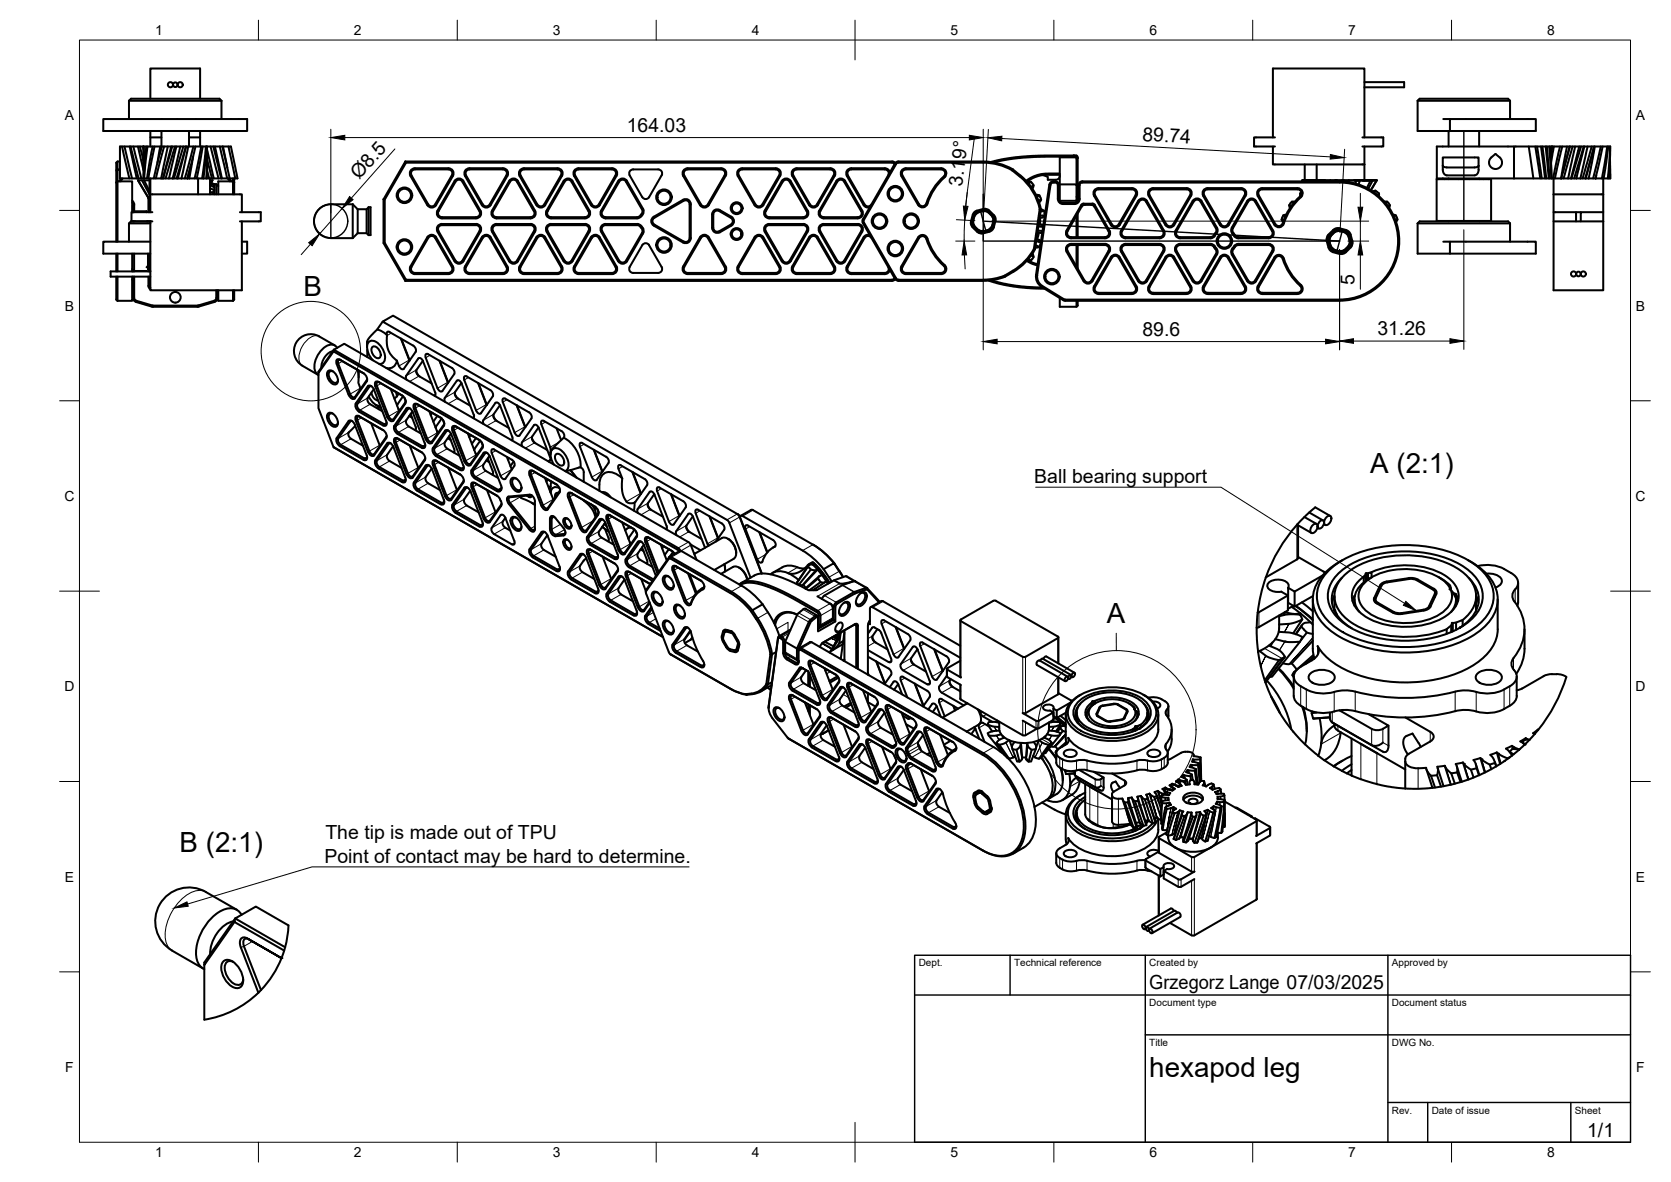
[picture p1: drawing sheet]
<svg xmlns="http://www.w3.org/2000/svg" width="420mm" height="297mm" viewBox="0 0 420 297" stroke-linecap="round" stroke-linejoin="round" font-family="sans-serif">
<defs><g id="words">
<g font-size="7">
<text x="76.3" y="74.5">B</text>
<text x="344.6" y="119">A (2:1)</text>
<text x="278.3" y="156.6">A</text>
<text x="45.1" y="214.2">B (2:1)</text>
<text x="289" y="270.6">hexapod leg</text>
</g>
<g font-size="4.9">
<text x="157.6" y="33.1">164.03</text>
<text x="287.2" y="35.3" transform="rotate(3 287.2 35.3)">89.74</text>
<text x="90.3" y="45.2" transform="rotate(-48 90.3 45.2)">Ø8.5</text>
<text x="241.9" y="47" transform="rotate(-83 241.9 47)">3.19°</text>
<text x="340.6" y="71.5" transform="rotate(-90 340.6 71.5)">5</text>
<text x="287.3" y="84.4">89.6</text>
<text x="346.3" y="84.3">31.26</text>
<text x="260.1" y="121.4">Ball bearing support</text>
<text x="81.8" y="210.9">The tip is made out of TPU</text>
<text x="81.6" y="216.8">Point of contact may be hard to determine.</text>
<text x="289" y="248.5">Grzegorz Lange 07/03/2025</text>
<text x="399.1" y="285.7">1/1</text>
</g>
<g font-size="3.5">
<text x="39" y="8.8">1</text>
<text x="89" y="8.8">2</text>
<text x="139" y="8.8">3</text>
<text x="189" y="8.8">4</text>
<text x="239" y="8.8">5</text>
<text x="289" y="8.8">6</text>
<text x="339" y="8.8">7</text>
<text x="389" y="8.8">8</text>
<text x="16.3" y="30.2">A</text>
<text x="411.3" y="30.2">A</text>
<text x="16.3" y="78">B</text>
<text x="411.3" y="78">B</text>
<text x="16.2" y="125.9">C</text>
<text x="411.2" y="125.9">C</text>
<text x="16.2" y="173.7">D</text>
<text x="411.2" y="173.7">D</text>
<text x="16.3" y="221.6">E</text>
<text x="411.3" y="221.6">E</text>
<text x="16.4" y="269.4">F</text>
<text x="411.4" y="269.4">F</text>
<text x="39" y="290.8">1</text>
<text x="89" y="290.8">2</text>
<text x="139" y="290.8">3</text>
<text x="189" y="290.8">4</text>
<text x="239" y="290.8">5</text>
<text x="289" y="290.8">6</text>
<text x="339" y="290.8">7</text>
<text x="389" y="290.8">8</text>
</g>
<g font-size="2.5">
<text x="231" y="242.9">Dept.</text>
<text x="255" y="242.9">Technical reference</text>
<text x="289" y="242.9">Created by</text>
<text x="350" y="242.9">Approved by</text>
<text x="289" y="252.8">Document type</text>
<text x="350" y="252.8">Document status</text>
<text x="289" y="262.9">Title</text>
<text x="350" y="262.9">DWG No.</text>
<text x="350" y="279.9">Rev.</text>
<text x="360" y="279.9">Date of issue</text>
<text x="396" y="279.9">Sheet</text>
</g>
</g></defs>
<!-- layer: Visible -->
<g fill="#000">
<circle cx="33.2" cy="55.6" r=".25"/>
<circle cx="33.7" cy="55.6" r=".25"/>
<circle cx="36.9" cy="55.6" r=".25"/>
<circle cx="37.2" cy="55.6" r=".25"/>
<circle cx="37.7" cy="55.6" r=".25"/>
<circle cx="330.8" cy="45.3" r=".25"/>
<circle cx="332" cy="45.3" r=".25"/>
<circle cx="341.7" cy="45.3" r=".25"/>
<circle cx="342.9" cy="45.3" r=".25"/>
<circle cx="335.5" cy="153.4" r=".25"/>
<circle cx="365.1" cy="158.7" r=".25"/>
<circle cx="323.1" cy="161.2" r=".25"/>
<circle cx="254.7" cy="190.3" r=".25"/>
<circle cx="258.1" cy="190.8" r=".25"/>
<circle cx="270.7" cy="180.9" r=".25"/>
<circle cx="285.5" cy="183.6" r=".25"/>
<circle cx="286.5" cy="183.1" r=".25"/>
<circle cx="294.8" cy="197.9" r=".25"/>
<circle cx="368.1" cy="192" r=".25"/>
<circle cx="372.5" cy="190.8" r=".25"/>
<circle cx="376.7" cy="189.4" r=".25"/>
<circle cx="383.4" cy="187.1" r=".25"/>
<circle cx="270.7" cy="206.1" r=".25"/>
<circle cx="285.5" cy="208.8" r=".25"/>
<circle cx="286.5" cy="208.3" r=".25"/>
<circle cx="70.8" cy="240.8" r=".25"/>
</g>
<g fill="none" stroke="#000" stroke-width=".51">
<path d="M26 29.9h36.1v3h-36.1zM30.7 36.8l1.8 8M31.3 36.8l1.9 8M32.4 25.3h23.3M32.4 25.3l.5-.5h22.3l.5 .5M32.4 25.3v4.6M32.6 36.8l1.8 8M32.9 36.8l1.9 8M33.5 36.8l2 8M34.7 36.8l1.4 6M35.2 36.8l.8 3.3M35.9 36.8l.2 .7"/>
<path d="M36.1 36.8h-5.9v8h10.8M36.1 36.8h15.9M36.1 36.8v4.5M36.2 36.8l-.1 8 .7-8M37.1 36.8l-.9 8M37.8 24.8v-7.6h12.5v7.6M37.8 32.9v3.9M37.8 34.5h2.8M38.4 36.8l-1.4 8M38.9 36.8l-1.6 8M40.3 36.8l-.7 4.1M40.6 32.9v3.9l-.5 1.9"/>
<path d="M40.6 36.8l-1.9 8M41.3 36.8l-2.1 8M42.2 36.8l-1.7 8M43.1 36.8l-2.1 8M43.3 36.8l-2.3 8M44 36.8l-2.3 8M44.4 36.8l-1.9 8M45.3 36.8l-1.9 8M46.1 36.8l-2.4 8M46.7 36.8l-2.3 8M46.8 36.8l-2.1 8M47.3 36.8l-1.7 8"/>
<path d="M47.5 34.5h2.8M47.5 32.9v3.9M48.6 39.4l-1 5.4M48.6 36.8l-2.1 8M49.1 36.8l-2 8M50.3 32.9v3.9M50.6 36.8l-1.7 8M51 36.8l-1.5 8M51.8 36.8l-1 8M51.9 36.8l-.7 8M52 36.8h6.1l1.6 8h-6.9M52 37.5l1.7 7.3"/>
<path d="M52 36.8l-.1 8M52.1 39l-.1 5.8M52.9 36.8l2 8M53.6 36.8l2 8M54 36.8l1.8 8M55.3 36.8l1.8 8M55.7 25.3v4.6M55.9 36.8l1.8 8M56.1 36.8l1 5.3M57.4 36.8l1.8 8M270 39.1l.5 .1 .4 .4M270.5 39.5l-.5-.1h-6.9l-6 .2-3.2 .4-4 .8"/>
<path d="M270.7 39.1v.3M270.7 39.6l.3 .1M271 39.7v-.3l-.3-.3-10.9 .1-6.4 .6-4.2 .9M271 39.7v10.9M320.1 34.5v-17.3h23v17.3M320.1 36.8v4.5h23M320.6 34.5h-5.3v2.3h5.3M342.6 34.5h5.2v2.3h-5.2M343.1 20.6h10v1.3h-10M343.1 36.8v8.5M356.4 25.3v7.6h29.8v-3h-21.6v3M356.4 25.3h23.3"/>
<path d="M356.4 25.3l.6-.5h22.2l.5 .5M362.9 29.9h1.7M364.2 32.9v3.9M371.9 32.9v3.9M375 39.6l1-.9a2.57 2.57 0 0 1 1.7 2.3 1.64 1.64 0 0 1-2.4 1.3 1.64 1.64 0 0 1-.3-2.7zM379.7 25.3v4.6M380.7 36.8h-19.4v8h19.4M384.4 36.8l1.2 8M386 36.8l1.3 8M386.5 36.8l1.2 8M387.5 36.8l1 8M387.8 36.8l1 8"/>
<path d="M388.6 36.8l.8 8M388.9 36.8l.7 8M389.5 36.8l.6 8M389.7 36.8l.5 8M390.1 36.8l.1 .8M390.2 36.8h-9.5v8M390.2 36.8h14.7l-.4 8M390.2 36.8l.1 .2M390.3 36.8l-.4 2.5M390.7 36.8l-.7 4.1M392.2 36.8l-1.7 8M392.8 36.8l-1.8 8"/>
<path d="M394 36.8l-1.5 8M394.7 36.8l-1.7 6.6M394.8 36.8l-2.2 8M395.4 36.8l-2.2 8M396 36.8l-1.7 8M397.1 36.8l-2.1 8M397.5 36.8l-2.3 8M398.2 36.8l-2.4 8M398.4 36.8l-2 8M399.2 36.8l-1.8 8M400.2 36.8l-2.3 8M400.8 36.9l-2.1 7.9"/>
<path d="M400.8 36.8l-2.2 8M401 36.8l-1.5 8M402.5 36.8l-1.9 8M403 36.8l-1.8 8M404.1 36.8l-1.3 8M404.4 36.8l-1.2 8M404.8 36.8l-.5 8M29.2 45.9v14.8M29.5 45.6v15.1M29.5 45.6h3.7v7.7M29.5 40.6v2l-.3 .2M29.5 45.6l-.3 .3"/>
<path d="M30.2 40.6h-.7l-.3 .3v5M30.2 42.6h-.7v3M30.5 44.8l-.5 .8M30.8 44.8l-.5 .8M32.4 56.1h5.4M33.3 50.4l.4 .8v1.9M33.3 50.9l.2 .6-.1 1.8 .3-.2M33.7 53.1v.2M33.7 53.1h3.2v.2M35.7 45.3l1.9 3.6M36.2 45.3l1.4 2.8M37.3 49.7v3.6"/>
<path d="M37.6 45.3h-2.9l2.9 4.9M37.6 53.2l-.1 .1M37.8 45h-.2v8.3M37.8 48.8h23v4.5M37.8 44.8v8.5M38.3 53.3h-5.2v2.3h5.2M41 44.8h1.5M42.5 44.8h.9M43.4 44.8h1.3M44.7 44.8h1M45.7 44.8h1.4M47.1 44.8h4.1"/>
<path d="M48 41.6l-.9 3.2M49.8 44.8v4M51.2 44.8h1.6M52 42.8l.6 2M52.1 40.2l1.2 4.6M52.8 48.2l1.1 .5M52.8 47.3l1.1 .5-.5 .7M52.8 46.5l1.1 .5M52.8 46l1.1 .6-.2 .3M52.8 45.8l1.1 .5h.5l.5 .5M52.8 45.3h.6M52.8 44.8v4"/>
<path d="M53.4 45.3l-.3 .6M53.9 46.3v2.5M54.4 46.3v2.5M57.3 44.8l.5 .8M57.6 44.8l.6 .8M58.6 44.8v.8M58.6 45.6v3.2M58.6 45.6h-3.7v3.2M58.6 45.6l.3 .3M58.9 45.9v2.9M58.9 44.8v1.1M60.3 53.3h5.3v2.3h-5.3"/>
<path d="M60.8 55.6v17.3h-23v-17.3h-4.9l-.5 .5v4.6M88.7 51.3v8.5M88.7 51.3h-5.5a4.2 4.2 0 0 0-4.2 4.3 4.2 4.2 0 0 0 4.2 4.2h5.5M88.7 51.3l1.2 1.3M89.9 52.6v6M89.9 58.6h2.3l.5 .5M89.9 52.6h2.3M89.9 58.6l-1.2 1.2M92.2 52.6v6M92.7 52.1v7M92.7 52.1h.5v7h-.5M92.7 52.1l-.5 .5"/>
<path d="M96.4 50.1v11l.3-.1M96.7 50.2v10.8l5.4 9.3h122.2l.6-.4M101.9 40.6l.2 .3h122.2l.5 .1 .1 .3M101.9 40.6h122.4M101.9 40.6l-5.5 9.5M102.1 40.9l-5.4 9.3-.3-.1M110.2 56.6l.9-.3h8.6a1.3 1.3 0 0 1 1.1 1.9l-4.3 7.4a1.31 1.31 0 0 1-2.2 0l-4.3-7.4-.1-1zM110.3 53.1a1.01 1.01 0 0 0 .8 1.5h8.6a1.01 1.01 0 0 0 .9-1.5M110.4 56.9l.7-.3h8.6a1 1 0 0 1 .8 1.5l-4.2 7.4a1.01 1.01 0 0 1-1.8 0l-4.2-7.4-.1-.8zM112.7 42.3h-8.4a1.3 1.3 0 0 0-1.1 1.9l4.2 7.3a1.29 1.29 0 0 0 2.3 0l4.2-7.3a1.3 1.3 0 0 0-1.2-1.9M112.7 42.6h-8.4a1.01 1.01 0 0 0-.8 1.5l4.2 7.3a.99 .99 0 0 0 1.7 0l4.2-7.3a1.01 1.01 0 0 0-.9-1.5M114.5 45.2l.9-.3 .9 .3 4.5 7.7a1.32 1.32 0 0 1-1.1 2h-8.6a1.3 1.3 0 0 1-1.1-2z"/>
<path d="M114.5 45.7l-4.2 7.4M116.3 45.7l4.2 7.4M116.3 45.7a1.01 1.01 0 0 0-1.8 0M123.9 56.6l.9-.3h8.6a1.3 1.3 0 0 1 1.1 1.9l-4.2 7.4a1.31 1.31 0 0 1-2.3 0l-4.3-7.4-.1-1zM124 53.1a1.01 1.01 0 0 0 .8 1.5h8.6a1.01 1.01 0 0 0 .9-1.5M124.1 56.9l.7-.3h8.6a1.01 1.01 0 0 1 .9 1.5l-4.3 7.4a1.02 1.02 0 0 1-1.8 0l-4.2-7.4-.1-.8zM127.3 44.1l-4.2 7.3a1.01 1.01 0 0 1-1.7 0l-4.2-7.3a1.01 1.01 0 0 1 .8-1.5h8.5a1.01 1.01 0 0 1 .8 1.5M127.6 44.2l-4.2 7.3a1.3 1.3 0 0 1-2.3 0l-4.2-7.3a1.3 1.3 0 0 1 1.1-1.9h8.5a1.3 1.3 0 0 1 1.1 1.9M128.2 45.2l.9-.3a1.21 1.21 0 0 1 1.1 .6l4.3 7.4a1.3 1.3 0 0 1-1.1 2h-8.5a1.3 1.3 0 0 1-1.2-2zM128.2 45.7l-4.2 7.4M130 45.7l4.2 7.4M130 45.7a1.01 1.01 0 0 0-1.7 0"/>
<path d="M130.9 42.7l.9-.4h8.4a1.29 1.29 0 0 1 1.1 1.9l-4.2 7.3a1.32 1.32 0 0 1-2.3 0l-4.2-7.3-.1-1zM131.1 42.9l.7-.3h8.4a.99 .99 0 0 1 .8 1.5l-4.1 7.3a1.01 1.01 0 0 1-1.8 0l-4.2-7.3-.1-.8zM135.1 59.4l.9-.4 .9 .4 4.4 7.5a1.3 1.3 0 0 1-1.1 2h-8.4a1.3 1.3 0 0 1-1.2-2zM135.3 59.6l.7-.3 .7 .3 4.3 7.5a1.01 1.01 0 0 1-.8 1.5h-8.4a1.01 1.01 0 0 1-.9-1.5zM137.6 56.6l1-.3h8.5a1.3 1.3 0 0 1 1.1 1.9l-4.2 7.4a1.33 1.33 0 0 1-2.3 0l-4.3-7.4-.1-1zM137.7 58.1l4.3 7.4M137.7 53.1a1.01 1.01 0 0 0 .9 1.5h8.5a1.01 1.01 0 0 0 .9-1.5M137.7 58.1a1.01 1.01 0 0 1 .9-1.5h8.5a.98 .98 0 0 1 .9 1.5l-4.3 7.4a1 1 0 0 1-1.7 0M141.9 45.2l.9-.3a1.21 1.21 0 0 1 1.2 .6l4.2 7.4a1.32 1.32 0 0 1-1.1 2h-8.5a1.3 1.3 0 0 1-1.2-2zM142 45.7l-4.3 7.4M143.7 45.7l4.3 7.4M143.7 45.7a1.01 1.01 0 0 0-1.7 0"/>
<path d="M144.4 44.2l4.1 7.3M144.4 44.2a1.3 1.3 0 0 1 1.1-1.9h8.4a1.3 1.3 0 0 1 1.1 1.9l-4.2 7.3a1.29 1.29 0 0 1-2.2 0M144.8 42.9l.7-.3h8.4a.99 .99 0 0 1 .8 1.5l-4.1 7.3a1.01 1.01 0 0 1-1.8 0l-4.2-7.3-.1-.8zM148.5 59.7l-4.1 7.2M148.6 59.6a1.3 1.3 0 0 1 2.2 0l4.2 7.3a1.29 1.29 0 0 1-1.1 2h-8.4a1.3 1.3 0 0 1-1.1-2M149 59.6l.7-.3 .7 .3 4.4 7.5a1.01 1.01 0 0 1-.9 1.5h-8.4a1.01 1.01 0 0 1-.9-1.5zM151.4 53.1a1.01 1.01 0 0 0 .9 1.5M152.3 54.6h7.9M152.3 54.9h7.9M152.3 56.3h7.9M152.3 56.6h7.9M152.3 56.3a1.3 1.3 0 0 0-1.1 1.9l4.2 7.4"/>
<path d="M155.4 45.5l-4.2 7.4a1.3 1.3 0 0 0 1.1 2M155.4 45.5a1.3 1.3 0 0 1 2.3 0M155.7 45.7l-4.3 7.4M157.4 45.7l4 6.9a1.58 1.58 0 0 1-1.2 2M157.4 45.7a1.01 1.01 0 0 0-1.7 0M157.7 45.5l4 7M160.2 56.3a1.88 1.88 0 0 1 1.5 2.4l-4 6.9M160.2 56.6a1.6 1.6 0 0 1 1.2 1.9l-4 7a.98 .98 0 0 1-1.7 0l-4.3-7.4a1.02 1.02 0 0 1 .9-1.5M161.6 54l-.8 .7-.6 .2M161.7 52.5a1.3 1.3 0 0 1-.2 1.5M164.4 54.5a1.3 1.3 0 0 0 0 2.2l7.3 4.2M164.4 54.5l7.3-4.3a1.3 1.3 0 0 1 2 1.1v8.5a1.3 1.3 0 0 1-2 1.1"/>
<path d="M164.5 54.7a1.01 1.01 0 0 0 0 1.8l7.4 4.2M166.3 44.1l-3.1 5.4M166.4 44.1a1.01 1.01 0 0 0-.9-1.5h-6.3a1.01 1.01 0 0 0-.9 1.5l3.2 5.4a1.02 1.02 0 0 0 1.7 0M171.9 50.5a1.01 1.01 0 0 1 1.5 .8v8.5a1.01 1.01 0 0 1-1.5 .9M171.9 50.5l-7.4 4.2M178.2 59.6a1.3 1.3 0 0 0-2.2 .1l-4.2 7.2a1.3 1.3 0 0 0 1.1 2h8.4M178.2 59.7l4.3 7.2a1.3 1.3 0 0 1-1.2 2M179 57.2a1.3 1.3 0 0 0 2 1.2M181.3 42.6h-8.4a1.01 1.01 0 0 0-.8 1.5l4.2 7.3a.99 .99 0 0 0 1.7 0l4.2-7.3a.99 .99 0 0 0-.9-1.5M181.3 42.3h-8.4a1.3 1.3 0 0 0-1.1 1.9l4.2 7.3a1.3 1.3 0 0 0 2.2 0M181.3 42.3a1.3 1.3 0 0 1 1.2 1.9l-4.3 7.3M183.7 54.7l-2.8-1.7a1.01 1.01 0 0 0-1.6 .9v3.3"/>
<path d="M183.8 54.7a1.01 1.01 0 0 1 0 1.8l-3 1.6a1.01 1.01 0 0 1-1.5-.9M183.9 54.5l-2.9-1.7a1.3 1.3 0 0 0-2 1.1v3.3M183.9 56.7l-2.9 1.7M183.9 54.5a1.3 1.3 0 0 1 0 2.2M191.7 59.8l4.2 7.3M191.7 59.8a1.01 1.01 0 0 0-1.8 0l-4.1 7.3a1.01 1.01 0 0 0 .8 1.5h8.4a1.01 1.01 0 0 0 .9-1.5M192.5 56.6l.9-.3h8.6a1.3 1.3 0 0 1 1.1 1.9l-4.3 7.4a1.31 1.31 0 0 1-2.2 0l-4.3-7.4-.1-1zM192.5 53.1a1.01 1.01 0 0 0 .9 1.5h8.6a1.01 1.01 0 0 0 .8-1.5M195.9 44.1l-4.2 7.3M195.9 44.1a1.01 1.01 0 0 0-.9-1.5h-8.4a1.01 1.01 0 0 0-.8 1.5l4.1 7.3a1.01 1.01 0 0 0 1.8 0M196.2 44.2l-4.2 7.3a1.3 1.3 0 0 1-2.3 0l-4.2-7.3a1.3 1.3 0 0 1 1.1-1.9h8.4a1.3 1.3 0 0 1 1.2 1.9M196.8 45.2l.9-.3 .9 .3 4.5 7.7a1.32 1.32 0 0 1-1.1 2h-8.6a1.3 1.3 0 0 1-1.1-2z"/>
<path d="M196.8 45.7l-4.2 7.4M198.5 45.7l4.3 7.4M198.6 45.7a1.01 1.01 0 0 0-1.8 0M199.4 42.7l.9-.4h8.5a1.3 1.3 0 0 1 1.1 1.9l-4.2 7.3a1.3 1.3 0 0 1-2.3 0l-4.2-7.3-.1-1zM199.6 42.9l.8-.3h8.4a.99 .99 0 0 1 .8 1.5l-4.2 7.3a1.01 1.01 0 0 1-1.7 0l-4.2-7.3-.1-.8zM203.6 59.4l.9-.4 1 .4 4.4 7.5a1.3 1.3 0 0 1-1.1 2h-8.4a1.3 1.3 0 0 1-1.2-2zM203.8 59.6l.7-.3 .8 .3 4.3 7.5a1.01 1.01 0 0 1-.9 1.5h-8.3a1.01 1.01 0 0 1-.9-1.5zM206.2 56.6l.9-.3h8.6a1.3 1.3 0 0 1 1.1 1.9l-4.3 7.4a1.31 1.31 0 0 1-2.2 0l-4.3-7.4-.1-1zM206.3 53.1a1.01 1.01 0 0 0 .8 1.5h8.6a1.01 1.01 0 0 0 .8-1.5M206.4 56.9l.7-.3h8.6a1 1 0 0 1 .8 1.5l-4.2 7.4a1.01 1.01 0 0 1-1.8 0l-4.2-7.4-.1-.8zM210.5 45.2l.9-.3 .9 .3 4.5 7.7a1.32 1.32 0 0 1-1.1 2h-8.6a1.3 1.3 0 0 1-1.1-2zM210.5 45.7l-4.3 7.4"/>
<path d="M212.3 45.7l4.2 7.4M212.3 45.7a1.01 1.01 0 0 0-1.8 0M212.9 44.2l4.2 7.3a1.3 1.3 0 0 0 1.6 .6M213.2 44.1l4.2 7.3a1.01 1.01 0 0 0 1.7 0M213.2 44.1a1.01 1.01 0 0 1 .9-1.5h8.4a1.01 1.01 0 0 1 .8 1.5M218.7 59.1a1.3 1.3 0 0 0-1.6 .5l-4.2 7.3M219.1 59.8a1.01 1.01 0 0 0-1.7 0l-4.2 7.3M223.8 43.4a1.3 1.3 0 0 0-1.3-1.1h-8.4a1.3 1.3 0 0 0-1.2 1.9M224.3 40.6l.8 .4M225.9 40.6h21.3a15 15 0 0 1 7.5 2M225.9 40.6l-.5 .1-.4 .4-8 14-.2 .5 8.3 14.5 .3 .3 .5 .2h21.3a15.6 15.6 0 0 0 5.5-1.1M226.6 44.2l4.2 7.3a1.31 1.31 0 0 0 1.3 .6 1.31 1.31 0 0 0 1.1-.9 15.6 15.6 0 0 1 4.6-6.9 1.3 1.3 0 0 0-1.2-2h-8.8a1.3 1.3 0 0 0-1.1 1.9"/>
<path d="M227.1 42.9l.7-.3h8.8a1 1 0 0 1 1 .6 1 1 0 0 1-.3 1.1 15.7 15.7 0 0 0-4.5 7.1l-.5 .3-.5 .1-.7-.5-4.2-7.2-.1-.8zM231.3 59.6l.5-.2h.5a1.75 1.75 0 0 1 .9 1.5 15.8 15.8 0 0 0 4.3 6.2l.1 .8-.6 .6-9.2 .1a1.01 1.01 0 0 1-.9-1.5zM244.4 55.7v.6l.3 .5M244.6 55.7v.6l.3 .4M244.7 56.9l1.2 1.2M244.9 54.1l-.5 1.6M244.9 54.1l.5-.8 2.3-.5 .6 .1 1.4 1.4M244.9 56.7l1.6 1.5 2.2-.5M245.1 54.1l.4-.6 1.9-.5h.5l.5 .2 1.3 1.4 .2 .5-.6 2.2-.6 .4M245.1 54.1l-.5 1.7M245.9 58.1l.6 .3h.6M248.7 57.9l-1.6 .5"/>
<path d="M249.7 54.3l.3 .5v.6l-.5 2-.8 .5M249.9 57.2a1.59 1.59 0 0 1-1.1 1 3.1 3.1 0 0 1-4.7-1.8 4.9 4.9 0 0 1 .6-2.8 2.88 2.88 0 0 1 2.6-1.1 1.53 1.53 0 0 1 1.4 .4l1.2 1.2a1.45 1.45 0 0 1 .4 1.4l-.4 1.7M254.5 42.8l.2-.2a15.8 15.8 0 0 1 7 10M254.5 42.8l1.9 1.6M254.5 42.8a14.7 14.7 0 0 0-7.3-1.9h-21.3l-.6 .3-8.1 14-.1 .5 8.2 14.2M256.4 44.3a14.5 14.5 0 0 1 5 8.3M258.3 45.8l.7-.1a.68 .68 0 0 1 .7 .6l.2 .4-.3 .7M259.2 45.7l-.6 .5M259.9 46.6l-.6 .4M260.5 49h.6a.72 .72 0 0 1 .6 .9v.4l-.4 .6M260.9 58.4h1.2M260.9 57.9l1.2 .2"/>
<path d="M261.1 56.9l1.2 .1M261.2 56.4l1.1 .3M261.2 58.4l-.4 1.7M261.4 49.1l-.7 .3M261.4 52.6l-1.4 9.9M261.4 52.6h.3M261.5 54.7v1.8M261.7 52.6l.6 .3a.71 .71 0 0 1 .4 .9v.4l-.5 .4-.8 .1M261.7 52.6l-1.5 10-.2-.1M261.8 50.2l-.7 .2M262.2 44l1.3 .4v.8h2a1.01 1.01 0 0 0 1-1M262.6 53l-1 .2"/>
<path d="M262.7 54.1l-1.2 .1M263.8 46.4l-3.3 22.7a3.1 3.1 0 0 0 1.4 3l5.4 3.3 .6 .2h68.9M263.9 46.4a1.26 1.26 0 0 1 1.2-.8 1.26 1.26 0 0 1 1.2 1v3.4a1.01 1.01 0 0 0 1 1h2.9a.97 .97 0 0 0 1-1v-3.4a1.01 1.01 0 0 1 1-1h64.6a15 15 0 0 1 15 15 15 15 0 0 1-15 15M264.8 45.9h.5M264.8 45.9l-.4 .1-.3 .5M265.3 45.9a.71 .71 0 0 1 .7 .7v3.4a1.3 1.3 0 0 0 1.3 1.3h2.9a1.27 1.27 0 0 0 1.3-1.3v-3.4a.71 .71 0 0 1 .7-.7M266.5 46.3h4.2v4.2h-4.2M266.5 43.6l-5 .2-1.9 .7-1.6 1M266.5 43.9h-3.5l-1.5 .2-1.9 .7-1.4 .9M270.7 54.2v5.4M271 46.4l-.3-.1v-6.8h-4.2v11.1M271 50.2l-.3 .3v.3"/>
<path d="M271 53.7v5.9M271.9 51.5l-3.7 6.4a1.3 1.3 0 0 0 1.1 2h8.5a1.3 1.3 0 0 0 1.2-2l-3.7-6.4M272 51.8l.7-.3h1.7l.5 .2 3.8 6.4a1.01 1.01 0 0 1-.9 1.5h-8.5a1.01 1.01 0 0 1-.9-1.5zM272.2 45.9h64.6a14.7 14.7 0 0 1 14.7 14.7 14.7 14.7 0 0 1-14.7 14.7h-68.9l-5.8-3.5a2.74 2.74 0 0 1-1.3-2.7l3.3-22.6M274.7 51.2h-2.2l-.6 .3M274.7 51.2l.6 .3M275.1 49.2a1.3 1.3 0 0 1 1.1-1.9h8.4a1.3 1.3 0 0 1 1.2 1.9l-4.2 7.3a1.31 1.31 0 0 1-2.3 0l-4.2-7.3M275.4 49.1l4.1 7.3M275.4 49.1a1.01 1.01 0 0 1 .8-1.5h8.4a.98 .98 0 0 1 .9 1.5l-4.2 7.3M281.3 56.4a1.01 1.01 0 0 1-1.7 0M282.1 58.1a1.01 1.01 0 0 0 .9 1.5h8.5a1.01 1.01 0 0 0 .9-1.5l-4.3-7.4a.99 .99 0 0 0-1.7 0l-4.2 7.4M286.4 50.3l.9-.4 .9 .4 4.5 7.6a1.3 1.3 0 0 1-1.2 2h-8.5a1.3 1.3 0 0 1-1.1-2z"/>
<path d="M289.9 47.6h8.5a1.01 1.01 0 0 1 .8 1.5l-4.2 7.3M290 47.3a1.3 1.3 0 0 0-1.2 1.9l4.2 7.3a1.31 1.31 0 0 0 2.3 0l4.2-7.3a1.3 1.3 0 0 0-1.1-1.9h-8.5M290 47.6a1.01 1.01 0 0 0-.9 1.5l4.2 7.3M295 56.4a1.01 1.01 0 0 1-1.7 0M300.1 50.3l.9-.4 .9 .4 4.1 6.9a1.72 1.72 0 0 1-.5 2l-.5 .5-.6 .2h-7.7a1.3 1.3 0 0 1-1.1-2zM300.1 50.7l-4.3 7.4M300.1 50.7a1.01 1.01 0 0 1 1.8 0l3.8 6.7a2.01 2.01 0 0 1-.8 2.1l-.5 .1h-7.7a1.01 1.01 0 0 1-.8-1.5M308.7 56.4a1.01 1.01 0 0 1-1.7 0M310.5 59.1l-.4-.6a1.02 1.02 0 0 1-.1-1.1l3.8-6.7a1.01 1.01 0 0 1 1.8 0l4.2 7.4a.99 .99 0 0 1-.8 1.5M310.5 59.1l.4 .4 .5 .1h7.6M312.1 47.3h-8.4a1.3 1.3 0 0 0-1.2 1.9l4.2 7.3M312.1 47.6h-8.4a1.01 1.01 0 0 0-.9 1.5l4.2 7.3"/>
<path d="M312.1 47.3a1.3 1.3 0 0 1 1.1 1.9l-4.2 7.3a1.3 1.3 0 0 1-2.3 0M312.1 47.6a1.01 1.01 0 0 1 .8 1.5l-4.2 7.3M315.8 50.5l4.3 7.4M315.8 50.5a1.3 1.3 0 0 0-2.2 0l-3.9 6.7a2.37 2.37 0 0 0 1 2.5l.7 .2h7.6M316.5 47.7l.9-.4h8.9a1.3 1.3 0 0 1 1.2 .8 1.3 1.3 0 0 1-.4 1.4 15.6 15.6 0 0 0-4.5 7 1.31 1.31 0 0 1-2.2 0l-4.1-7.3-.2-1zM320.1 57.9a1.3 1.3 0 0 1-1.1 2M320.7 56.3l-4.2-7.2a1.01 1.01 0 0 1 .9-1.5h8.8a.99 .99 0 0 1 1 .6 .99 .99 0 0 1-.3 1.1 15.7 15.7 0 0 0-4.5 7.1l-.5 .3-.5 .1-.7-.5M322.2 55.1l.6 .2M322.7 54.1l.5 .3M323.4 54h-.5a.71 .71 0 0 0-.6 .9l-.1 .2 .4 .7M324.1 51.6l.5 .3M324.8 50.7l.4 .3"/>
<path d="M325.5 50.7h-.4a.76 .76 0 0 0-.8 .6l-.2 .3 .2 .6M326.9 48.6l.3 .3M327.2 48.4l-.3 .2v.7M327.6 45.6l-.1-.3 .1 .3M328.1 45.3h3M328.1 41.3v4M328.5 45.3l.1 .3M329 45.3l.1 .3M331.1 41.3v4h12M331.2 45.3h-2.7h3.5M331.2 45.3h-3.8h.7M331.7 45.3l.1 .3"/>
<path d="M332 45.3h1.1h-1.4h2.8M332.6 45.3l.1 .3M334.2 59.2l1.8-1.6a4.8 4.8 0 0 1 2.7 .6l.3 .2a4.9 4.9 0 0 1 .8 2.6l-.4 1M334.2 59.2l-.3 .6a4.7 4.7 0 0 0 .6 2.7l.8 .6M334.5 59.4l-.3 .5v.5l.7 2.1 2.1 .7h.5l.5-.3M334.5 45.3v.3M334.5 45.3h4.7M335.8 45.3v.3M336.3 45.3v.3M336.6 58l2.1 .7 .7 2.1M336.7 58l-.8 .1-1.4 1.3M337.4 45.3l-.1 .3"/>
<path d="M337.8 45.3v.3M338.4 57.8l-1.9-.5-1 .3-1.7 1.6-.2 .7v.7M338.4 57.8l.9 .6 .3 .6M339.1 45.3h2.8h-1.4M339.1 45.3v.4M339.6 59l.4 1.6M341 45.3l-.2 .8M341.9 45.3l-.3 1.1M342.9 45.3h3.3h-3.1M342.9 45.3h-.4h2.7h-4.6M344.6 45.3l-.9 2M345.2 48.1l.3-.1a.75 .75 0 0 1 1 .4l.2 .2v.7"/>
<path d="M345.2 45.3l-1.2 2.1M345.8 47.9l-.3 .5M346.2 45.3l-1.5 2.5M346.7 48.6l-.3 .4M348.1 50.7h.4a.79 .79 0 0 1 .8 .6l.2 .3-.2 .6M348.8 50.7l-.4 .3M349.5 51.6l-.5 .3M350.3 54h.4a.73 .73 0 0 1 .6 .9l.1 .2-.4 .7M351 54.1l-.5 .3M351.4 55.1l-.5 .2M356.4 56.1v7.6h29.8v-3h-21.6v3M356.4 56.1h23.3"/>
<path d="M356.4 56.1l.6-.5h22.2l.5 .5M361.2 45h13.7v10.5h-13.7zM362.8 42.6a1.31 1.31 0 0 0 1 1.5h7M362.8 41.7v-2.1h9v3.1M362.8 41.7l.3 .2 .7 .2M362.8 41.7v1M363.8 42.1h7M364.2 44.8v.2M364.2 55.5v.1M371.8 42.6a1.31 1.31 0 0 1-1 1.5M371.8 41.7l-.3 .2-.7 .2M371.9 44.8v.2"/>
<path d="M371.9 55.5v.1M379.7 56.1v4.6M380.7 44.8h9.5M390.2 44.8h2.3M390.6 48.8v24.1h12.5v-17.3M390.6 48.8h12.5M390.6 53.3h5.7v2.3h-5.7M390.6 44.8v4M392.5 44.8h.1M392.6 44.8h2.4M395 44.8h1.4M396.3 55.6h6.8"/>
<path d="M396.3 53.3h1.2M396.4 44.8h1M397.4 44.8h1.3M398.7 44.8h.8M399.5 44.8h1.7M401.2 44.8h3.7M401.4 44l-.2 .8M403.1 48.8v6.8M403.1 53.3h-5.6v2.3M403.1 44.8v4M404.8 40.1l.1 4.7M404.9 43.7v1.1"/>
<path d="M29.2 63.7v4.5M29.2 69.5v5.8l.3 .3M29.5 69.5v6.1M29.5 63.7v4.5M33.2 69.5v6.1h-3.7M33.2 63.7v4.5M33.2 67.6l.5 .5M33.2 70.3l.2 .2M33.4 69.5v5.4a1.06 1.06 0 0 0 .8 1l4.3 1.2h11.3l4.2-1.2a1.06 1.06 0 0 0 .7-1v-2M33.4 67.8v.4M33.7 63.7v4.4M33.7 68.1h3.2"/>
<path d="M33.7 69.5l.1 5.7 .4 .4 4 1.2M33.7 68.1v.1M37.2 63.7v2.2a2.12 2.12 0 0 0 .5 2.2M37.2 66.8l-.3 .4M37.3 69.5l.1 2.6 .4 .6M37.3 67.7v.5M37.6 69.5v2.3l.2 .5M37.6 68v.2M37.7 63.7v4.4M37.7 68.1h.1M37.8 68.2h-10v1.3h10M37.8 60.7h-11.8v3h11.8"/>
<path d="M38.3 76.8h11.6M54.4 72.9v2l-.2 .5-4.3 1.4M54.9 72.9v2.7h3.7M58.6 72.9v2.7M58.9 72.9v.6a2.53 2.53 0 0 1-.3 2.1M60.8 60.7h1.3v3h-1.3M96.4 61.1l5.5 9.5M102.1 70.3l-.2 .3M112.7 68.6h-8.4a1.01 1.01 0 0 1-.8-1.5l4.2-7.3a.99 .99 0 0 1 1.7 0l4.2 7.3a1.01 1.01 0 0 1-.9 1.5M112.7 68.9a1.3 1.3 0 0 0 1.2-2l-4.2-7.2a1.29 1.29 0 0 0-2.3-.1l-4.2 7.3a1.3 1.3 0 0 0 1.1 2h8.4M127.3 67.1a1.01 1.01 0 0 1-.8 1.5h-8.5a1.01 1.01 0 0 1-.8-1.5l4.2-7.3a1.01 1.01 0 0 1 1.7 0l4.2 7.3M127.6 66.9a1.3 1.3 0 0 1-1.2 2h-8.3a1.3 1.3 0 0 1-1.2-2l4.2-7.2a1.3 1.3 0 0 1 2.3-.1l4.2 7.3"/>
<path d="M157.7 65.6a1.3 1.3 0 0 1-2.3 0M161.5 61.6l-3.2 5.5a1.01 1.01 0 0 0 .9 1.5h6.3a1.01 1.01 0 0 0 .9-1.5M163.2 61.6l3.1 5.5M163.2 61.6a1.01 1.01 0 0 0-1.7 0M181.3 68.6h-8.4a1.01 1.01 0 0 1-.8-1.5l4.2-7.3a.99 .99 0 0 1 1.7 0l4.2 7.3a.99 .99 0 0 1-.9 1.5M196.2 66.9a1.3 1.3 0 0 1-1.2 2h-8.4a1.3 1.3 0 0 1-1.1-2l4.2-7.2a1.3 1.3 0 0 1 2.3-.1l4.2 7.3M198.6 65.5a1.01 1.01 0 0 1-1.8 0l-4.2-7.4a1 1 0 0 1 .8-1.5h8.6a.98 .98 0 0 1 .8 1.5l-4.3 7.4M212.9 66.9a1.3 1.3 0 0 0 1.2 2h8.4a1.3 1.3 0 0 0 1.3-1.1M223.3 67.1a1.01 1.01 0 0 1-.8 1.5h-8.4a1.01 1.01 0 0 1-.9-1.5M225.1 70.2l-.8 .4h-122.4M226.7 66.9a1.3 1.3 0 0 0 1.1 2h8.8a1.3 1.3 0 0 0 1.3-.9 1.3 1.3 0 0 0-.4-1.4 15.6 15.6 0 0 1-4.5-7 1.3 1.3 0 0 0-2.2 .1l-4.2 7.2M248.6 70.5l2.8 .9 3.4 .6 4.5 .5h3.3"/>
<path d="M249.3 70.4l3 .9 3.2 .5 6.6 .4M252.6 69.3a15.3 15.3 0 0 1-5.4 1h-21.3l-.6-.4M258.2 65.6l1.4 .7 1.3 .4M258.4 65.3l1.3 .7 1.2 .4M258.6 65l.6 .5M259.3 64.2l.6 .4M259.6 63.8l.2 .6a.72 .72 0 0 1-.4 .9l-.2 .2h-.6M260 62.5a16.1 16.1 0 0 1-7.4 6.8M260.3 62.6a16.3 16.3 0 0 1-7.6 6.9l-.1-.2M260.4 61.6l1 .4M260.5 60.6l1.2 .4M260.6 60.1l.7 .2 .4 .6"/>
<path d="M261.6 61.5l-.4 .6h-.9M266.5 74.9v2.2h4.2l.3-.3v-1.2M268.4 61.7l.9-.4h8.5a1.29 1.29 0 0 1 1.2 1.9l-4.3 7.4a1.3 1.3 0 0 1-2.3 0l-4.2-7.4-.1-.9zM268.6 61.9l.7-.3h8.5a.99 .99 0 0 1 .9 1.5l-4.3 7.4a1.02 1.02 0 0 1-1.7 0l-4.3-7.4-.1-.8zM270.7 75.6v1.5M270.7 61.6v5.4M271 61.6v5.9M275.1 71.9a1.3 1.3 0 0 0 1.1 2M275.4 72.1a1.01 1.01 0 0 0 .8 1.5h8.4a.98 .98 0 0 0 .9-1.5l-4.2-7.3a1.01 1.01 0 0 0-1.7 0l-4.2 7.3M276.2 73.9h8.4M279.3 64.7l-4.2 7.2M279.3 64.6a1.3 1.3 0 0 1 2.3 0"/>
<path d="M281.6 64.7l4.2 7.2a1.3 1.3 0 0 1-1.2 2M282.1 61.7l.9-.4h8.6a1.29 1.29 0 0 1 1.1 1.9l-4.3 7.4a1.3 1.3 0 0 1-2.2 0l-4.3-7.4-.1-.9zM282.2 63.1l4.2 7.4a1.01 1.01 0 0 0 1.8 0l4.2-7.4a.99 .99 0 0 0-.8-1.5h-8.6a1.01 1.01 0 0 0-.9 1.5M289.9 73.6h8.5a.98 .98 0 0 0 .8-1.5l-4.2-7.3a1 1 0 0 0-1.7 0l-4.2 7.3a1.01 1.01 0 0 0 .9 1.5M289.9 73.9h8.4M293 64.7l-4.2 7.2a1.3 1.3 0 0 0 1.2 2M293 64.6a1.3 1.3 0 0 1 2.3 0M295.3 64.7l4.2 7.2a1.3 1.3 0 0 1-1.1 2M295.8 61.7l.9-.4h7.7a2.53 2.53 0 0 1 1.7 2.3l-4 7a1.3 1.3 0 0 1-2.2 0l-4.3-7.4-.1-.9zM295.8 63.1l4.3 7.4M295.9 63.1a1.01 1.01 0 0 1 .8-1.5h7.7a2.31 2.31 0 0 1 1.5 1.9l-4 7a1.01 1.01 0 0 1-1.8 0M303.7 73.9h8.4"/>
<path d="M306.7 64.7l-4.2 7.2a1.3 1.3 0 0 0 1.2 2M306.7 64.6a1.3 1.3 0 0 1 2.3 0M309 64.7l4.2 7.2a1.3 1.3 0 0 1-1.1 2M312.1 73.6h-8.4a1 1 0 0 1-.9-1.5l4.2-7.3a.98 .98 0 0 1 1.7 0l4.2 7.3a1.01 1.01 0 0 1-.8 1.5M317.4 73.9h8.8M319 61.6h-7.6l-.5 .1-.4 .4M319 61.3h-7.6a2.46 2.46 0 0 0-1.8 2.3l4 7a1.31 1.31 0 0 0 2.2 0M319 61.3a1.3 1.3 0 0 1 1.1 1.9M319 61.6a.99 .99 0 0 1 .8 1.5l-4.2 7.4a1.02 1.02 0 0 1-1.8 0l-3.8-6.7a1.45 1.45 0 0 1 .5-1.7M320.1 63.2l-4.3 7.4M320.7 64.8a1.01 1.01 0 0 1 1-.5 1.01 1.01 0 0 1 .8 .7 15.7 15.7 0 0 0 4.6 7.1l.1 .8-.6 .6-9.2 .1a1.01 1.01 0 0 1-.9-1.5l4.2-7.2M326.3 73.9a1.3 1.3 0 0 0 1.2-.9 1.3 1.3 0 0 0-.4-1.4 15.6 15.6 0 0 1-4.5-7 1.29 1.29 0 0 0-2.2 .1l-4.1 7.2a1.3 1.3 0 0 0 1.1 2"/>
<path d="M333.6 60.6l.6 1.9 .4 .6 .6 .3M335.3 63.1l1.6 .4M339.2 61.7l-1.2 1.2M339.4 62l-1.5 1.4-1 .1M339.4 60.8v.5l-.2 .4M340.1 60.6v.7l-.3 .6-1.7 1.7-.9 .2-2-.4M362.9 60.7h1.7M80.1 93.7v8.9l3.8 9.8 82.8 47.7-82.8-47.7M82.5 93.3a1.59 1.59 0 0 1 2.1 1l.2 .4a1.13 1.13 0 0 1 .2 1.2 1.13 1.13 0 0 1-1 .7 2.57 2.57 0 0 1-1.5-3.3zM83.7 88.2a4.3 4.3 0 0 0-2.9 4.2M83.7 93.3a.82 .82 0 0 0-1 .2 .82 .82 0 0 0 0 1.1l.4 .8a1.04 1.04 0 0 0 1.8 .5l.1-.4M83.9 88.3l86.4 49.8 .4 .5"/>
<path d="M83.9 87.9l2.7-1.5 86.5 49.8 .6 .8M83.9 87.9l86.6 49.8 .6 .7M83.9 87.9l-3.8 5.5v.3l3.8-5.4M83.9 87.9v.4M84.2 86.8l-3.9-2.3a4.2 4.2 0 0 0-5.8 1.6 4.2 4.2 0 0 0 1.5 5.8l3.9 2.3M84.8 87.4a1.88 1.88 0 0 0-2.9-.3 6.3 6.3 0 0 0-2.7 5.9l.5 1 .4 .2M85 91.4l3 7.6M85.4 90.4l6 3.4a1.76 1.76 0 0 1 .8 2.1l-3 4.2M85.5 90.4l-.4-.1a.76 .76 0 0 0-.4 1.2l2.9 7.7 .6 .8a.69 .69 0 0 0 1 .1M85.7 90.5l5.7 3.3M85.7 90.5l-.5-.1a.71 .71 0 0 0-.1 1M89.9 93l.3 1.5-.1 1.7 .6 1.5"/>
<path d="M90.1 93.1l.1 .6M90.2 93.7v1.2M92.3 95.3l-3 4.4-.6 .1-.7-.8M92.4 87.9v1.8M92.7 99.6l1.1 1.6a2.56 2.56 0 0 0 1.9 .9M93.4 98.7a2.18 2.18 0 0 0 1.7 2M93.4 97.1l-.5 .1-3 4.3M93.6 87.2a1.41 1.41 0 0 1 1.9 1.1 1 1 0 0 1 .3 1 1 1 0 0 1-.9 .7 2.11 2.11 0 0 1-1.3-2.8zM93.8 90.5a4.3 4.3 0 0 1-1.3-4.2 1.53 1.53 0 0 1 2.5-.1 4.4 4.4 0 0 1 1.5 4.8l-.7 .4h-.5M94 97.8l-1.5 2.2v.8l.6 .8 3.1 1.8M94.1 98l-.6-.8a.69 .69 0 0 0-1-.1l-3 4.3a1.8 1.8 0 0 0 .8 2l6.3 3.6a.76 .76 0 0 0 .5-1.2l-3-7.8M94.8 97l2.9 7.6"/>
<path d="M94.8 82.8l1.3 .5 1.2 1M95.4 96.1l5.7 3.3M95.4 96.1l-.5-.1a.71 .71 0 0 0-.1 1M96.2 80.8l-1.4 2-2.3 2.6-.2 .5v1.3M98.2 97.7l2.1 5.4M99.5 98.5l.3 1.1M99.8 90.6a2.08 2.08 0 0 1-2.7 1.9M100.3 98.9l-1.1 1.3M100.8 85.1l2.2 5.5M100.9 85.1l2.1 5.5M101.3 99.6l-1.5 2.3M101.7 100l.3 .8-.1 .3"/>
<path d="M104.5 88.4v-.8l-.4-.6-6.2-3.6-.4-.1a.76 .76 0 0 0-.2 1v2.2l.4 1.6 1 1.5 1.1 1 .6 1.6 .5 .5h.6l3-4.3M104.7 93.2l.3 .9 .5 .5M104.7 92.9v.8l.7 .8M105.2 90.1l-3.1 4.3 .1 1M105.2 90.1l.6-.1 .6 .8M105.3 94.5l3.2 1.9M106.3 90.7l-1.6 2.2M106.4 90.8l3 7.8 .1 .5-.1 .4M110.5 90.7l2.2 5.5M110.6 90.7l2.1 5.4M113.6 92.4l-5.9-3.4-.5-.1a.71 .71 0 0 0-.2 1l3 7.7 .6 .7h.6M113.6 92.4l.6 .8v.8l-3 4.3"/>
<path d="M114.4 98.8l.3 .9 .5 .5M116 96.3l-1.6 2.2v.8l.7 .8 3.1 1.8M116.1 96.4l3 7.8M116.1 96.4l-.4-.6a.53 .53 0 0 0-.8-.1l-3.1 4.3 .1 1M116.7 94.7l.7-.1 5.9 3.4 .6 .8v.8l-3.1 4.4-.7-.2-.4-.7-3-7.6zM120.2 96.3l2.2 5.5M120.3 96.3l2.1 5.4M82.5 103.9a1.59 1.59 0 0 1 2.1 1l.2 .5a1.13 1.13 0 0 1 .2 1.2 1.13 1.13 0 0 1-1 .7 2.57 2.57 0 0 1-1.5-3.4zM83.7 104a.82 .82 0 0 0-1 .2 .82 .82 0 0 0 0 1l.4 .8a1.04 1.04 0 0 0 1.8 .5l.1-.4M87.6 108.7v.5l.4 .9 3.2 1.9M88 105.9l-2.9 4.3v.8l.6 .8 5.9 3.4M88.6 105.8l-.6 .1"/>
<path d="M89.2 106.8l3.1 8.2a.55 .55 0 0 1-.6 .7l-6.3-3.6M89.2 106.8l-.5-.9a.7 .7 0 0 0-1.1-.1l-2.9 4.3a1.76 1.76 0 0 0 .8 2M89.3 107l-1.7 1.7M89.9 105.6l3 7.8 .6 .7h.6l3.1-4.6M89.9 101.5v.8l.4 .6 6.2 3.7M90.5 104.7l-.5-.1a.71 .71 0 0 0-.1 1M92.3 114.9l-.2 .3h-.5M93.3 106.4l2.2 5.6M94.5 101.8l1.3 .7M94.8 115.8v.8l.6 .8 5.9 3.4h.5l.2-.3M95 102l.3 .9M96.3 108.1a1.76 1.76 0 0 1 .8 2l-3 4.3"/>
<path d="M96.3 108.1l-6.4-3.6a.76 .76 0 0 0-.4 1.2l3 7.8 .6 .8a.69 .69 0 0 0 1 .1M97.2 106.2l-.2 .4-.5-.1M97.3 111.4a1.1 1.1 0 0 1 1.6 .9l3.1 8.3a.55 .55 0 0 1-.6 .7l-6.2-3.6a1.76 1.76 0 0 1-.8-2l2.9-4.3M98 115.9l3 1.7M98.3 111.4l-.6 .1-2.9 4.3M98.8 112.1l-1.5 2.4 .2 .8 .5 .6M99.5 111.2l3.2 8 .5 .5h.6M99.6 107.1v.8l.6 .8M99.9 101.9h.1M100.2 108.7l6 3.4 .5 .1 .2-.4M100.2 110.3l5.8 3.4M100.2 110.3l-.5-.1a.71 .71 0 0 0-.1 1"/>
<path d="M100.2 102.7l.3 .4-.2-.1M100.3 103.1l.1 .2M101.9 101.4l-3 4.3a1.1 1.1 0 0 1-1.6-.9M101.9 101.4a1.76 1.76 0 0 0-.8-2l-6.2-3.6a.76 .76 0 0 0-.5 1.3l2.9 7.7M101.9 101.1l-2.9 4.2-.6 .1-.7-.8M102.2 105.6v.8l.4 .6 3.3 2M102.2 102.7l-3 4.3a1.76 1.76 0 0 0 .8 2l6 3.5M102.2 102.7a1.1 1.1 0 0 1 1.6 .9l3.1 8.4a.55 .55 0 0 1-.6 .6l-.3-.1M102.2 119.1l.5 .8a.7 .7 0 0 0 1.1 .1l3-4.3a1.76 1.76 0 0 0-.8-2l-6.4-3.7a.76 .76 0 0 0-.4 1.3l3 7.8M102.9 104.5l.7 .5M103 112l2.2 5.6M103.1 102.7l-.5 .1-3.1 4.3"/>
<path d="M103.3 104l1.2 3.2M103.7 103.4l-1.5 2.2M104.1 102.7l2.9 7.6M104.1 102.7l-.1-.6a.55 .55 0 0 1 .6-.7l6.2 3.6a1.73 1.73 0 0 1 .8 2M104.5 102.6l3 7.8 .5 .6 .7-.1M104.5 107.2l.1 .6-.2 .3M105.1 101.7l-.5-.1a.71 .71 0 0 0-.1 .9M106.8 115.4l-3 4.3M106.9 115.1l-.1 .3M107 117l-2.9 4.2M107 117a1.1 1.1 0 0 1 1.6 .9l3.1 8.3a.55 .55 0 0 1-.6 .6l-.3-.1M107.9 103.3l2.1 5.4"/>
<path d="M107.9 117l-.5 .1-2.9 4.3M108.5 117.7l-1.5 2.2v.8l.7 .7 3 1.8M108.7 103.7l-.4 .6M108.9 116.9l3 7.8M109.2 112.7v.8l.7 .8M109.6 107.2l-.1 .2M109.6 115.8l6.1 3.4a1.76 1.76 0 0 1 .8 2.1M109.7 115.8l-.4-.2a.76 .76 0 0 0-.4 1.3M109.9 114.2l6 3.5 .5 .1 .2-.4M109.9 115.9l-.5-.1a.71 .71 0 0 0-.2 .9l3.1 7.9 .6 .7 .6-.1M109.9 108.3l.3 .4M110 108.6l.2 .1"/>
<path d="M110 104.5l-1.1 1.5M110 108.7l.1 .2M111.1 105.2l-1.5 2M111.4 105.5l.3 .9M111.6 107l-3 4.3a1.1 1.1 0 0 1-1.6-1M111.7 106.4l-3.1 4.5M111.9 111.2v.8l.4 .6 3.2 1.9M111.9 108.2a1.1 1.1 0 0 1 1.6 1l3.1 8.4a.55 .55 0 0 1-.6 .6l-6.3-3.6a1.76 1.76 0 0 1-.8-2zM112.6 110.1l.7 .5M112.7 117.5l2.2 5.6M112.8 108.2l-.5 .1-3.1 4.4M112.9 109.6l1.3 3.2 .1 .6-.2 .3"/>
<path d="M113.4 109l-1.6 2.2M114.6 107.1l5.9 3.4a1.76 1.76 0 0 1 .8 2.1M114.6 107.1l-.4-.1a.76 .76 0 0 0-.4 1.3l2.9 7.6 .6 .8a.69 .69 0 0 0 1 .1l3-4.2M114.8 107.3l-.5-.1a.71 .71 0 0 0-.1 .9l2.9 7.7 .6 .8 .7-.1 3-4.5M117.6 108.9l2.2 5.5M118.4 109.3l-.4 .6M118.6 118.2l3-4.4a1.1 1.1 0 0 1 1.6 1l2.8 7.3 .1 .7-.4 .6M118.6 118.1a1.76 1.76 0 0 0 .8 2.1l5.6 3.2M119 118.3v.8l.4 .6 5.8 3.4M119.1 104.2l.1 .5-.2 .4M119.3 112.8l-.1 .3M119.6 113.9l.3 .4"/>
<path d="M119.7 114.1l.2 .2M119.7 110.1l-1.1 1.5M120.8 110.8l-1.5 2M121.1 111.1l.3 .9M121.5 116.7v.9l.5 .6 3.2 1.9M121.6 106.6l-.1-1 3-4.3a.84 .84 0 0 1 1.3 .7l3 7.8 .1 .5-.2 .4M122 113.9l-3 4.4M122.3 115.7l.7 .4M122.5 113.8l-.5 .1M122.6 115.2l1.3 3.2 .1 .5-.2 .4M123.1 114.6l-1.6 2.2M123.6 113l.7-.1 4.4 2.6 .6 .8v.8l-2.4 3.3-.6-.2-.4-.6-2.3-5.8z"/>
<path d="M124 104.3l.4 1 .5 .5M125.7 101.8l-1.6 2.3v.8l.6 .8 3.2 1.8M127.4 114.8l1.3 3.2M127.9 115.1l-.2 .4M129.2 116l-.9 1.1M129.9 101.8l2.2 5.6M130 101.9l2.1 5.4M131.3 112.2l-.1-1 3-4.3 .7-.1 .6 .8 2.8 7.3M133.5 119.3l3.1 7.9 .5 .5h.7M133.5 119.3a.61 .61 0 0 1 .4-1l6 3.5M133.6 105.2l-3 4.2-.6 .1-.6-.8M133.6 105.2v-.8l-.4-.7-6.1-3.5-.5-.1a.71 .71 0 0 0-.2 1l3 7.6"/>
<path d="M133.7 109.9l.4 1 .5 .5M135.4 107.4l-1.6 2.3v.8l.6 .8 3.2 1.8M136.1 106.6l2.3 6 .1 1M136.1 106.6a.61 .61 0 0 1 .4-.9l4.7 2.6a1.39 1.39 0 0 1-.3 2.5l-2.2 2.2-.2 .6-.1 .6M138.1 115.9l-.1 .1M138.3 114.9l.1 .5-.3 .6M139.3 116.8a3.1 3.1 0 0 1-.3-4 2.81 2.81 0 0 1 3.4 1.9l.4 1.2a1.93 1.93 0 0 1-.7 2.5M139.8 114.2a1.41 1.41 0 0 1 1.9 1.1 1 1 0 0 1 .2 1 1 1 0 0 1-.8 .7 2.11 2.11 0 0 1-1.3-2.8zM139.9 107.6l1.2 3M141.7 110a8 8 0 0 1 4.3 7.4M143.4 118.2l1.5 1.8M143.5 118.1l1.5 2"/>
<path d="M145.9 117.4l-3.7 1M146 117.4l.4 .3 .4 .8v2.6M146.4 111.3h-.4a.71 .71 0 0 0-.2 .9l3 7.7 .4 .6 .7 .2 3.1-4.3v-.9l-.6-.7-6-3.4M149.3 113l2.1 5.4M149.4 113.1l2.1 5.4M151.4 118.4l.1 .1M156.1 117l6 3.4 .6 .7v.8l-3.2 4.4M156.1 116.9h-.4a.71 .71 0 0 0-.2 .9l1 2.4-.1 2.7 .5 2.1a1.87 1.87 0 0 0 2.6 1.3l-.1 2M159 118.6l2.1 5.4M159.1 118.6l2.1 5.5M104.1 121.2a1.76 1.76 0 0 0 .8 2.1M104.5 121.3v.9l.6 .7 5.9 3.5h.5l.2-.3"/>
<path d="M104.9 123.3l5.9 3.4M114.6 128.9l6.2 3.5a.76 .76 0 0 0 .5-1.2M114.6 128.9a1.8 1.8 0 0 1-.9-2.1l3-4.2a1.1 1.1 0 0 1 1.6 .9l3 7.7M114.8 128.5l5.9 3.4M114.9 123.1v.1M116.5 121.3l-3 4.3a1.1 1.1 0 0 1-1.6-.9M116.6 120.7l-3.1 4.6M116.7 125.4v.8l.5 .7 3.2 1.9M117.6 122.6l-.5 .1-2.9 4.2v.9l.6 .7M118.2 123.3l-1.5 2.1M119 122.4l3 7.7 .6 .8 .6-.1 2.9-4.3M119.4 121.4l5.6 3.2 .8 .9"/>
<path d="M119.4 121.3l-.3-.1a.78 .78 0 0 0-.5 1.3l3 7.8 .5 .8a.7 .7 0 0 0 1.1 .1l2.8-4.1 .1-.5-.4-1.1M119.6 121.5l-.5-.1a.71 .71 0 0 0-.1 .9M121.4 131.6l-.2 .4-.5-.1M122.4 123.1l2.2 5.7M125.8 123.4l-.5 .1-.3-.1M125.9 129.5l.6-.1 .5 .5 2.3 6a.61 .61 0 0 1-.4 1l-4.6-2.7-.7-.7v-.8zM126.1 122.5l-.5 .6h-.4M126.4 131v.8l.7 .8M127 132.6l1.3 .7M127.1 130.1l-.7 .9M127.7 124.9l5.4-.6a1.72 1.72 0 0 1 1.4 1.7v7.3a.78 .78 0 0 1-1.4-.2l-5.4-6.8-.2-.9zM128.6 120.2a1.59 1.59 0 0 1 2.1 1.1l.2 .4a1.13 1.13 0 0 1 .3 1.2 1.13 1.13 0 0 1-1 .7 2.57 2.57 0 0 1-1.6-3.4z"/>
<path d="M128.6 130.1a1.59 1.59 0 0 1 2.1 1l.2 .4a1.13 1.13 0 0 1 .3 1.2 1.13 1.13 0 0 1-1 .7 2.57 2.57 0 0 1-1.6-3.3zM129.9 120.3a.82 .82 0 0 0-1 .2 .82 .82 0 0 0-.1 1l.4 .9a1.04 1.04 0 0 0 1.8 .4l.1-.3M129.9 130.1a.82 .82 0 0 0-1 .2 .82 .82 0 0 0-.1 1l.4 .9a1.04 1.04 0 0 0 1.8 .5l.1-.4M130.7 124.7l.1 .2M130.8 124.9l.3 .3 2.1 .9 1.3 .8M132.4 124.6l.6 .3M133 124.9h.5l.2-.4-5.5 .4-.3 .3v.5l.3 .7 5.2 6.4 .8 .4 .3-.5M133.2 138a1.76 1.76 0 0 0 .8 2l5.9 3.5M133.5 138.1v.8l.5 .7 6.1 3.5M133.7 126.3l.3 .3M134.1 126.5l.4 .3M136.1 133.8l-2.9 4.2"/>
<path d="M136.1 133.8a1.1 1.1 0 0 1 1.6 .9M136.1 127.1l.6 .8a.69 .69 0 0 0 1 .1M136.5 133.9l-3 4.2M136.8 138.2l2.9 1.7M137 120.1l2.2 5.5M137.1 133.7l-.6 .2M137.6 134.5l-1.5 2.3 .2 .9 .5 .5M137.7 134.7l3 7.7M137.8 120.5l-.4 .5M138 122.7l.4-.5v1.5M138.5 129.8l.5-.1 .7 .5 2 2.5 .4 .9a.7 .7 0 0 1-.4 1l-2 .1a1.81 1.81 0 0 1-1.4-1.7v-2.7zM138.7 121l-.2 1.2"/>
<path d="M139.3 129.9l-.5 .1-.1 3 .4 .9 .7 .4M139.9 121.7l-6.3-3.5a.76 .76 0 0 0-.4 1.2l2.9 7.7M139.9 121.7a1.76 1.76 0 0 1 .8 2.1l-3 4.2M140.4 123.9a.8 .8 0 0 0-.8 .3 .8 .8 0 0 0 0 .9M140.7 122.7a1.35 1.35 0 0 0-1.5-.2 1.35 1.35 0 0 0-.7 1.2M140.7 123.4l-3 4.3M140.8 123.2l-.1 .2M141.8 130.3a1.28 1.28 0 0 1 1.7 1 .9 .9 0 0 1 .3 1 .9 .9 0 0 1-.8 .6 1.95 1.95 0 0 1-1.2-2.6zM141.8 135.6a1.28 1.28 0 0 1 1.7 1 .9 .9 0 0 1 .3 1 .9 .9 0 0 1-.8 .6 1.95 1.95 0 0 1-1.2-2.6zM142.2 133.8l-.4 .4-2 .2M142.8 130.4h-.6a1.44 1.44 0 0 0 1.2 2.1l.3-.5M142.8 135.7h-.6a1.44 1.44 0 0 0 1.2 2.1l.3-.5"/>
<path d="M143.8 124l5.8 3.3-6.3-3.5a.76 .76 0 0 0-.4 1.2l2.9 7.7 .6 .8a.69 .69 0 0 0 1 .1M143.9 124l-.5-.1a.71 .71 0 0 0-.2 1l3 7.7M146.7 125.7l2 1.9 .6 1.2 .4 1.2M146.7 139.3l-.5 .2-3 4.2v.8l.7 .8M148.4 137l6.4 3.5a.76 .76 0 0 0 .5-1.2M148.4 138.1l6.1 3.5M148.5 138.1l-.4-.1a.78 .78 0 0 0-.5 1.2l3.1 7.8 .5 .8a.69 .69 0 0 0 1.1 .1M148.7 138.2l-.7 .1v.8l3.1 7.8 .6 .8 .6-.1 3.1-4.6M148.7 126.8l.8 1.2 .4 1.8M148.8 126.8v.1M149.6 127.3a1.76 1.76 0 0 1 .8 2.1l-3 4.2M149.8 127.5l-.3 .5"/>
<path d="M150.2 127.9l.3 1-3.1 4.4h-.6l-.6-.8M150.7 130.6l-3 4.3a1.76 1.76 0 0 0 .8 2.1M150.7 130.6a1.1 1.1 0 0 1 1.6 .9l3 7.8M150.7 121.8v1.5M151.4 123.7a2.18 2.18 0 0 1 2.1 1.3M151.4 132.5l.5 .3M151.5 132.3l.9 .8 .6 .3M151.5 139.9l2.2 5.6M151.6 130.6l-.5 .1-3.1 4.3v.8l.7 .8 6 3.5h.5l.2-.3M151.9 131.7l.7 .5M152.1 133l1 2.4-.2 .7M152.2 131.3l-1.6 2.2v.8l.6 .8 3.1 1.8"/>
<path d="M152.4 133.2l.7 .3M153 130.5l2.9 7.6M153.6 129.6l5.7 3.3M153.6 129.6l-.5-.1a.71 .71 0 0 0-.1 1M156.4 131.2l2.1 5.4M156.5 120.2a3.8 3.8 0 0 0-4.8-1 3.3 3.3 0 0 0-1 2.6M157.1 139.2a1.12 1.12 0 0 1-1.6-.9l-3.1-8.3a.55 .55 0 0 1 .6-.7l6.3 3.6a1.76 1.76 0 0 1 .8 2.1l-3 4.2M158.4 136.2l.3 .4M158.5 136.5l.2 .2M158.5 136.6l.1 .2M158.7 132.6l-.9 .1-.6 .6M159.5 133.1l-1.5 2.3"/>
<path d="M159.9 133.5l.3 .8M160.2 134.4l-3.1 4.4-.6 .1-.6-.8M160.4 128.9l-.1-1 3.1-4.3h.6l.6 .7 3.1 8.1-.2 .6M160.8 136.3l-3.1 4.3M161.1 138.1l.7 .4M161.1 124l.1 .1M161.3 136.2l-.5 .1M161.4 137.5l1.3 3.2 .1 .6-.2 .3M161.9 136.9l-1.6 2.4 .2 .9 .5 .5M162.6 136.1l3 7.6M162.7 136a.61 .61 0 0 1 .3-.9l6 3.4M162.8 126.7l.4 1 .5 .4"/>
<path d="M162.9 126.4v.9l.5 .6 3.3 2M164.5 124.2l-1.6 2.3M165.2 123.4a.61 .61 0 0 1 .4-1l6.2 3.5 .6 .8v.8l-3.1 4.4-.7-.2-.4-.6-3-7.7M166.1 136.8l1.6 4.1M166.9 137.3l-.4 .5M168.2 138l-1.1 1.5M168.3 140l2.9-1.6 15.3 8.8M168.7 124.2l2.1 5.5M168.8 124.2l2.1 5.5M168.8 140l-.6 .1-5.8 8.5-1.2-3.1M169.2 138.7l-.8 1.2M169.6 139.1v.1"/>
<path d="M169.6 139.2l-.6-.7-6.3-3.6a.78 .78 0 0 0-.5 1.3l3.2 7.9M170.1 134.5l-.1-1 3-4.3 .7-.1 .6 .8 3 7.8M172.5 132.3l.4 .9 .5 .5M172.6 132v.9l.5 .6 3.3 2M173.6 136.8l2.6 1.5M173.7 137l1.4 3.7M174.2 129.8l-1.6 2.2M174.5 138.9l.3 .2M174.6 139.2l6.9-4a2.98 2.98 0 0 1 3.3 2.4 2.29 2.29 0 0 1-.3 2.8l-4.9 2.8M175.5 128.1l6 3.4M175.5 128.1l-.4-.1a.73 .73 0 0 0-.2 1l3.3 8.1M178.4 129.8l2.1 5.5"/>
<path d="M178.5 129.8l2.1 5.4M181.5 131.5l.5 .6 .2 .8-2.2 3.2M183 135.4a4.2 4.2 0 0 1 2.1 3.7M183.4 131.4l5.3 13.8M185.4 129.2l-86.6-49.9-2.6 1.5 86.6 49.8 .6 .8M185.4 129.2l.2 .1M185.4 129.2l.6 .7M185.6 129.3l.4 .5M186 129.9l5.5 14.2M186 129.8l5.6 14.3M186 129.9l.3-.3 .5 .1 15 8.7a19.3 19.3 0 0 1 5.3 4.6M188 132.1l6.3 3.6"/>
<path d="M188.1 132.1l-.5-.1a.71 .71 0 0 0-.2 .9l3 7.7 .7 .8h.3l.3-.3M188.8 128.1l.5 .1 15.1 8.7a21 21 0 0 1 5.4 4.6M188.8 128.2l-2.6 1.4M190.9 133.7l2 5.1M191 133.8l2 5M194.3 135.7l.6 .6a.81 .81 0 0 1-.1 1.1l-1.7 1.2-.8 1.1-.6 1.4M194.9 137.3l-.6 .3M204.4 136.9a18.5 18.5 0 0 1 5.4 4.6M326.1 131.9a39.8 39.8 0 0 0-7.8 13.2M326.1 131.9h.1M326.1 131.9l3.6 2M326.4 140l6.4 3.6 .3 .4"/>
<path d="M326.4 132v8.2M328 129.9l3 1.8M329.2 128.8l3.5 2M330.1 132a.67 .67 0 0 1 1.1-.1 1.6 1.6 0 0 1-1.5 2 1.47 1.47 0 0 1 .4-1.9zM331.3 132.6l.2 .2M331.8 131.1l.3-.3h.6a1.33 1.33 0 0 1-1.2 2 1.15 1.15 0 0 1 .3-1.7zM332.9 131.7l.3 .2M333.6 129.9a.67 .67 0 0 1 1.1 0 1.6 1.6 0 0 1-1.5 2 1.47 1.47 0 0 1 .4-2zM334.5 129.7l-3.8-2.2-2.3 2-2.3 2.4M140.7 142.3l.1 .6a.55 .55 0 0 1-.6 .7l-.3-.1M140.8 142.8l-.2 .4-.5-.1M143.8 145.3l6 3.4"/>
<path d="M147.4 140.3l3.1 8.2a.55 .55 0 0 1-.6 .7l-6.3-3.5a1.82 1.82 0 0 1-.7-2.1l2.9-4.3a1.08 1.08 0 0 1 1.5 1l-1.5 1.9v.8l.7 .8 2.9 1.7M150.5 148.4l-.2 .4-.5-.1M153 149.3v.8l.4 .6 6.1 3.6M154.5 141.6a1.76 1.76 0 0 1 .8 2M155.3 143.6l-3 4.3M156.4 144.9l-.5 .1-2.9 4.3M157 145.7l-1.5 2.1v.8l.7 .8 2.9 1.7M157.1 145.8l3.1 8.3a.55 .55 0 0 1-.6 .7l-6.3-3.6a1.78 1.78 0 0 1-.8-2l3-4.3a1.11 1.11 0 0 1 1.6 .9M157.7 140.6v.8l.5 .6 6.1 3.6M158.4 143.8l-.5-.1a.71 .71 0 0 0-.2 1l3.1 7.8M160.2 154l-.2 .3h-.5M161 140.7l3 1.8"/>
<path d="M162.4 148.6v.2M162.5 148.6v.5M162.5 148.6l5.7-8.2 .2-.1 15.3 8.8a18.7 18.7 0 0 1 5.1 4.5M162.5 149.1l5.7 14.8 .4 .5M162.7 154.8v.9l.4 .6 2.8 1.7M163 156.8l3.1 1.8M163.3 151.3l-1.5 2-.6-.2-.4-.6M163.5 146.8l-5.7-3.2a.78 .78 0 0 0-.4 1.2l3 7.8 .5 .8a.69 .69 0 0 0 1.1 .1l1.4-2M163.8 152.6l-1.5 2.1a1.76 1.76 0 0 0 .8 2.1M164 153l-1.4 1.9M164.1 148.9a1.59 1.59 0 0 1 2.1 1l.2 .4a1.13 1.13 0 0 1 .3 1.2 1.13 1.13 0 0 1-1 .7 2.57 2.57 0 0 1-1.6-3.3zM164.9 144.7l-2.9-7.6-.6-.8a.69 .69 0 0 0-1-.1l-3 4.3a1.75 1.75 0 0 0 .7 2l6 3.5"/>
<path d="M165.4 148.9a.82 .82 0 0 0-1 .2 .82 .82 0 0 0-.1 1l.4 .9a1.04 1.04 0 0 0 1.8 .5l.1-.4M166.9 156.1a1.59 1.59 0 0 1 2.1 1l.2 .5a1.13 1.13 0 0 1 .2 1.2 1.13 1.13 0 0 1-.9 .7 2.57 2.57 0 0 1-1.6-3.4zM166.9 144.8a1.59 1.59 0 0 1 2.1 1.1l.2 .4a1.13 1.13 0 0 1 .2 1.2 1.13 1.13 0 0 1-.9 .7 2.57 2.57 0 0 1-1.6-3.4zM168.2 156.2a.82 .82 0 0 0-1 .2 .82 .82 0 0 0-.1 1l.4 .8a1.04 1.04 0 0 0 1.8 .5l.1-.4M168.2 144.9a.82 .82 0 0 0-1 .2 .82 .82 0 0 0-.1 1l.4 .9a1.04 1.04 0 0 0 1.8 .4l.1-.3M168.8 140l15.1 8.7a19.3 19.3 0 0 1 5.3 4.7l-.4 .2M169.5 143.3l3.1 7.8 .6 .6h.4a6.8 6.8 0 0 1 3.5-4.2v-.2M169.5 143.3a.61 .61 0 0 1 .4-1l6.3 3.6M169.7 152.1a1.59 1.59 0 0 1 2.1 1l.2 .5a1.13 1.13 0 0 1 .3 1.2 1.13 1.13 0 0 1-1 .7 2.57 2.57 0 0 1-1.6-3.4zM169.9 142.3l6.3 3.6M169.9 142.3l-.3-.1a.76 .76 0 0 0-.5 1.2l3 7.6M171 152.2a.82 .82 0 0 0-1 .2 .82 .82 0 0 0 0 1l.4 .8a1.04 1.04 0 0 0 1.7 .5l.1-.4"/>
<path d="M172.1 157.8l-3 4.2a1.76 1.76 0 0 0 .8 2l6.3 3.6a.63 .63 0 0 0 .8 0 .63 .63 0 0 0 .1-.8l-.3-.7M172.1 157.8a1.22 1.22 0 0 1 1.7 1.1 23.7 23.7 0 0 0 3 7.2M173 144l2 5.2M173 157.7l-.5 .2-3 4.2M173.4 144.3l1.8 4.6M173.6 158.5l-1.5 2.1v.8l.6 .8 2.8 1.6M173.6 158.6l-1.6 2.3M176.2 145.9a1.5 1.5 0 0 1 .6 2.2M176.8 148.1a6.1 6.1 0 0 0-3.2 3.9 1.1 1.1 0 0 1-1.5-1M177 147.6l-.6 .4M181.8 158.7a2.5 2.5 0 0 0 0 2.5M182.1 141.8l.2 1.2-.1 .7"/>
<path d="M182.1 159l-.3 1.4 .2 .6M182.1 141.8l.2 1.3M182.6 158.7l1.5 .4 1.2 2M182.6 158.7l-.5 .3M182.9 158.4l-.6 .3M183.7 158.6l-1.1-.3a.56 .56 0 0 0-.8 .4M183.7 158.6l.3 .1a4.5 4.5 0 0 1 1.6 2.3M184 158.7l-1.2-.3a.5 .5 0 0 0-.6 .5M184 158.7l.1 .1M185.8 142.6l.7 .5 .7 .9 .7 1.6a4 4 0 0 0-3.2-3.2l-3.4 1.8M185.9 146.9l.9-.6 1.4-.3 1.9 .2 2.5 .6 5.5 2.5 7.5 4.2M186.1 147l1.9-.6 2.3 .2 3.2 1 4.5 2.1 7.6 4.3 .3 .7v2.3l-.2 .4"/>
<path d="M186.3 146.5l3.6-2 1-.3 1.5-.1 2 .4 2 .6 5.4 2.4a4.7 4.7 0 0 0 3.6 .8l4.3-2.5 1.4 .8M186.5 147.2a19.3 19.3 0 0 1 5.2 4.7M188.8 153.6a25.4 25.4 0 0 1 4.9 10.8M191.7 151.9a28.7 28.7 0 0 1 4.3 7.9M191.7 151.9l-2.5 1.5a25.9 25.9 0 0 1 4.9 11M194.6 156.5l.7-1.5 .6-.6 1-.5 1.7-.1 1.8 .7-1.7-.5h-1l-.9 .2-1.2 1.1-.7 1.8M196.3 159.9l.6 .4 .4 .7 .1 3.5 .7 .8M196.4 159.9h-.5l-.3 .3-2.3 17.9 .6 1.9 4.4 5.6M198.1 144a4.1 4.1 0 0 0-4.3 .3M198.1 144l1.4 .7 1.3 1.1M198.7 158.3l-2.9 1.6M202 147l.6 .8"/>
<path d="M202.3 142.8l-.7 .1a8.2 8.2 0 0 0-4.4-.6l-3 1.7M202.6 153l3.1 1.8M202.6 153h-.4l-1.7 1.4-3.1 6.9 .1 2.9 3.1 1.8M203.2 142.4l-2.8 4.1 .5 .5M203.2 142.2l-2.8 4.3M203.4 141.8l.9-.5 .2 .1a26.6 26.6 0 0 1 4 5.1M203.8 156.5l-3 6.6v3.6l-.5 .3-.4-.1-2.1-1.2M203.9 143.1l-3 3.9h1.1M204.3 141.8l1.3 1.3M204.3 141.8l-.8-.1-1.8 1.6-1.5 .7-1.1 .2-1-.2M204.3 141.8l-.7 .1-.4 .5 .7 .7 1 .2 .7-.2M204.4 141.3l.1 .1a21 21 0 0 1 4.1 5.1"/>
<path d="M204.9 154.9l-1.4 1.2-3.1 6.9M205.5 149.9l3.2 1.8M205.6 143.1l-3.6 3.9M205.6 143.1l2.2 3M205.6 153.5l.5 .5 .2 .7v2.6l-.4 .2h-.2M205.7 154.8l-2 1.7M205.7 154.8v3.9l4.3-2.5M205.7 145.4l-3.1 2.6M205.7 154.8h-.8M206 144.8l-3.5 3.1M206.3 146.3l-2.8 2M206.7 144.6l-.8 .3-.2 .5 .1 .2a.76 .76 0 0 0 .8 .8h.7l.5-.3"/>
<path d="M207.8 146.1l-3.4 2.2M207.8 146.1l.3 .6M208.7 151.7l.2 .1M208.7 151.7l.5 .5 .2 .7M208.9 151.8l.5 .6v2.8M209.2 155.7l.3 .2-3.8 2.2M209.2 155.7l-3.1 1.8M209.4 155.2l-.2 .5M209.8 141.5l1.3 2.1M210.6 151.7l-.4 .3-.1 .5M210.7 156.8l.6-.4a1.04 1.04 0 0 1 .2 1.8 .89 .89 0 0 1-1.4 .4v-.8zM210.9 159.2l-.7 1.2v-.8"/>
<path d="M211 159.2l-.3 1.1M211.1 143.6l.9 1.4M211.3 159l-.6 1.8-1 1.5M211.4 158.9l-.4 2.8M211.9 145l-2.2-3.5-2.6 1.5 2 3.2M212 151.7a.99 .99 0 0 1 1.3-.4 .99 .99 0 0 1 .4 1.4l-.7 1.3a1.12 1.12 0 0 1-.9 .8 1.12 1.12 0 0 1-1.1-.5l.1-1.4zM212.2 151.5a.82 .82 0 0 1 1 .2 .82 .82 0 0 1 0 1l-.4 .9a1.04 1.04 0 0 1-1.8 .4v-.3M212.3 158.9l-.9 6.7M212.3 158.4v7.5l-.2 .1M212.6 144.8l-2.9 1M212.6 144.8h.3M212.9 144.9l2.1 1.2"/>
<path d="M214.8 157h.4l.1 .3v10.6M215 156.9l-8.2 4.7M215 156.8h.5l.2 .5v10.8M215 146.1l3 1.7M215.1 146.1h-.4a21 21 0 0 0-7.4 3.5l-.6 .9M215.1 146.1l-2.7 .5h-1.3M216.2 149.2a.99 .99 0 0 1 1.4-.3 .99 .99 0 0 1 .3 1.3l-.6 1.4a1.12 1.12 0 0 1-.9 .7 1.12 1.12 0 0 1-1.1-.5l.1-1.3zM216.5 149.1a.82 .82 0 0 1 1 .2 .82 .82 0 0 1 0 1l-.4 .8a1.04 1.04 0 0 1-1.8 .5l-.1-.4M217.7 147.7l.4 .1M217.7 147.8a20.8 20.8 0 0 0-7.4 3.6l-.8 1.1v3.4l.5 .3v-3.6M218.1 147.9l3 3.2v.2M218.1 148.2l2.9 3.2"/>
<path d="M218.1 148.2l-.3-.1a21.7 21.7 0 0 0-7.3 3.6M218.7 153l.2-.4h.5l22 12.7M218.7 153v3.9l-.4-.3M218.7 155.9l-.4 1.2-.1 12.5M218.7 156.1h-.1M218.9 152.6l2.7-1.5h.5l19.3 11.2M219.3 157.8l-1.1 1.5M219.3 157.7h.6l1.1 .6 .5 .5 2.6 6.7a.61 .61 0 0 1-.4 1l-.3-.1M220.6 158.1l-1.2 1.7-.1 .5 .2 .6 .5 .5 3.2 1.8M221.7 155.9h.6l6 3.4 .6 .8v.8l-3.2 4.4-.6-.2-.4-.6-3-7.7zM225.2 157.6l2.1 5.3M225.3 157.6l2.1 5.4"/>
<path d="M241.4 155.9v14.1l.2 .2-3.5-2 .1-.3 3.2-1.8M266 160l-15.8-9.1-.5 .1-8.2 4.8 .1 .3 15.8 9 .5-.1 8.1-4.6M266 160l.1 .2-.1 .2M316.2 154l-.2 3.8M318.3 145.1l-1.3 4.4-.8 4.5M321.5 158.8l3.2 .3 2.7 .9-.5 1.2M321.6 154.7v3.2a6.6 6.6 0 0 1-4.4 5.5l-.9 .3-.3-5.9M321.6 154.9l2.4-.5 2.9 .1 .5 1.2-2.8 1-3 .2M322.2 148.7l1.6 .9v3.8l-7.8 4.4M323.1 153.8l2.3 .5 1.6-.1M323.1 153.9l-.3 .7M323.8 149.6l-7.6 4.4"/>
<path d="M323.9 150.4v.1M323.9 147.7v3.8l1.6 .9v-3.7M323.9 147.7l1.6 1M323.9 147.7a1.33 1.33 0 0 0-1.1-1.8 3.5 3.5 0 0 0-4.1 .9 1.64 1.64 0 0 0 1.7 1.9h1.8M324.8 152.5l2.2 1.6M325.2 152.2l-1.4 .8M325.8 152.3l4.3 3.6M325.8 152.3l4.3 3.4M326.4 140.2l-.3 .4-7.8 4.5M327 154.2l-.2 .3M327 154.1l3.1 2.9M327.3 157.2l-1.5 2.2"/>
<path d="M327.4 151.4l2.7 2.2M327.4 155.7l-2.2 3.5M328.6 159l-1.5 1.9M329.5 156.4l-1.2 .1a1.46 1.46 0 0 0-1.1 .9l.7 .8a2.9 2.9 0 0 0 2.2 1.1M330.1 150.6v12.4M330.1 149.8l-4.6 2.6M332.5 144.6l-7 4.1M333.7 143.8a25.5 25.5 0 0 1 15.9-6.6 32.5 32.5 0 0 1 21 4.5 9.6 9.6 0 0 1 4.9 9.3 11.5 11.5 0 0 1-6.4 7.9 34.8 34.8 0 0 1-31.5 0 12.1 12.1 0 0 1-6.4-7.9 8.5 8.5 0 0 1 2.5-7.2zM334.9 151.5l.6-1.7v3.6M335.5 150.1l-.2 .3M335.5 153.2l.7 1.4M335.5 153.4h.1"/>
<path d="M335.8 154l.1 .1M335.9 154.1h.1M335.9 154.1l.1 .2M336.8 141.2a11.8 11.8 0 0 0-6.7 8.8 10.4 10.4 0 0 0 5.3 9.1 34.5 34.5 0 0 0 23.8 4.5 26.1 26.1 0 0 0 14.5-6.6 8.7 8.7 0 0 0 .1-12.8l-2.5-2.1-1.4-.9M337.4 145.2a7 7 0 0 0 .2 11l2.3 1.7M337.5 140.8l-.7 .4M340.5 149.9h.1M340.6 150.6v1.6M340.7 149.6l-.6 1.5M343.4 144.4l-.5 .5v1.5M343.5 144.2l-.1 1.8M343.5 145.9v-1.9l-.2 .1 .2 1.9"/>
<path d="M343.5 144l.1 .1M344 144l-.4 .1v1.7M344.9 145.1v-1.3l-.9 .2v1.6M344.9 143.8a21 21 0 0 1 18.4 .8 5.7 5.7 0 0 1 3.2 6.7 10.2 10.2 0 0 1-7.3 5.4 20.9 20.9 0 0 1-16-1.8 5.5 5.5 0 0 1-2.6-7.6l1.4-1.6 .9-.8M345 145a6.9 6.9 0 0 0-4.4 5.6 4.9 4.9 0 0 0 1.2 3.2M345.8 150.7v.7M346.1 151.6l4.1 2.3M346.1 151.6l-.3-.2a.92 .92 0 0 1-.3-1.1l1.5-3.2 .8-.7 6.4-1.1 1-.1 .9 .3 4.7 2.7a.92 .92 0 0 1 .3 1.1l-1.4 3.2M350.2 153.9l.8 .3 1.5 .1M359.3 152.4a1.83 1.83 0 0 1-1.4 .8M359.7 152.5l-.5 .5-.7 .3-6 1M360.2 148.1l-4.7-2.6h-1.2l-5.5 .9a1.83 1.83 0 0 0-1.4 .8l-1.5 3.2a.87 .87 0 0 0 .5 1.1l4 2.3 .7 .2 1.3 .1 5.5-.9"/>
<path d="M360.2 148.1a.87 .87 0 0 1 .6 1.1l-1.5 3.2M360.8 148.9v1.1M361.7 145l1.6 1 1.3 1.2M364.6 147.2l.2 .6M364.6 148h-.2a4.1 4.1 0 0 1 1.7 2.3M364.6 148.1l.2-.3v.5M364.6 147.9a10.4 10.4 0 0 0-7.4-4.5 17.6 17.6 0 0 0-13.2 2.3 4.7 4.7 0 0 0-.2 8.1 17.6 17.6 0 0 0 18.8 .2 4.9 4.9 0 0 0 2.2-5.9M364.9 157.2l-1.2 .9v1.2M365.1 158.6v-2.1v2.2M365.1 156.7l-.2 .5v1.6M365.1 156.5l.2 .1M365.4 149a1.74 1.74 0 0 1 1.2 1.7v.2"/>
<path d="M365.4 158.6h-.1M365.6 149.2l.5 .2M366 149.4h.1M366 149.4l.5 1.1M366.1 150.6v1.6M366.1 150.3l-.2 1.8-1 1.7M366.1 156.4l-.8 .2v2l-.2-.1M366.5 150.5l.1 .5M366.6 150.5h-.1M367.1 157.7l-.1 .1M367.1 157.7v.1M367.2 157.7a10.2 10.2 0 0 0 5.6-7.4 8.5 8.5 0 0 0-4.3-7.6 29.1 29.1 0 0 0-21.2-3.6 20.3 20.3 0 0 0-11.4 5.7 7.4 7.4 0 0 0 1 11 25.5 25.5 0 0 0 17.2 5.2 27.9 27.9 0 0 0 13-3.2"/>
<path d="M367.8 157.3v-1.5l-1.7 .6v1.8M367.8 155.8a7 7 0 0 0 2.4-9.3 15.5 15.5 0 0 0-9.6-6.1 28.3 28.3 0 0 0-19.8 2.1 9.3 9.3 0 0 0-5.3 6.9 7.9 7.9 0 0 0 4.3 7 27.6 27.6 0 0 0 22.5 2.2l1.5-.5M368.2 156.9l-1.1 .8M369.1 140.8l.7 .4M369.3 145.2a7 7 0 0 1-.1 10.8l-1 .9M371.1 153.4v.1M371.1 153.3v.1M371.1 153.2v.3M371.5 142.3a9.5 9.5 0 0 1 6.7 .7M371.8 151.5l-.7-1.7v3.4M373.7 144.2a3.5 3.5 0 0 1 3.9 1.6 1.76 1.76 0 0 1-1.6 1.9M376.6 150.6v7.5a10.9 10.9 0 0 1-5.5 8.7 34.6 34.6 0 0 1-23.7 4.3 25.4 25.4 0 0 1-14.5-6.6l-1.6-2.1"/>
<path d="M378.2 143a5.6 5.6 0 0 1 3.5 3 2.66 2.66 0 0 1-1.1 2.6 2.14 2.14 0 0 0 .2 2.5M380.8 151.1a10.9 10.9 0 0 1-.2 14.3M381.7 146.5v4.8l-.2 .9M383.3 158.1v4.9M168.6 164.4l15.6 9 1.7 .7 1.6 .3M168.6 164.4l15.3 8.8M169.5 162.1v.8l.6 .8M170.1 163.7l6.3 3.6h.5l.2-.3M173.6 160.8l-1.4 .8M173.7 160.7l-.1 .1M174.1 160.2l-.4 .5M181.8 161.2l.8 1.5"/>
<path d="M182 161.1l1.3 1.9 1.6 .4 .3-.3 .3-1.1-.2-.9M182.6 162.6l.2 .4a2.7 2.7 0 0 0 2.3 .9l.4-.5M183.9 173.2l1.7 .8 2.2 .6M185.5 163.1l-.5 .3M185.5 163.1a.53 .53 0 0 1-.7 .4M185.6 160.9l.3 .7v.7M185.8 162.3l-.3 1.2M185.8 162l-.3 1.1M185.9 161.8v.2M188.9 174.3l-1.4 .1M192.7 171.9l-1.4 1.5-1.1 .6-1.3 .3M193 172.8l.8 .6"/>
<path d="M193.3 177.8v.2M193.3 177.4v.3M194 172.2l-2.7 1.6M194.1 171.4l-1 .6a5.5 5.5 0 0 1-5.6 2.4M194.1 164.4l-1 7.6-.4-.1M194.1 164.4l-.4 .1-1 7.4M194.7 177.9a1.59 1.59 0 0 1 2.1 1l.3 .5a1.13 1.13 0 0 1 .2 1.2 1.13 1.13 0 0 1-1 .7 2.57 2.57 0 0 1-1.6-3.4zM195.1 163.9l-1 .5M195.6 160.5l.1-.2h.4l.5 .3 .3 .5 .1 3.4 .3 .7 .6 .5M196 178a.82 .82 0 0 0-1 .2 .82 .82 0 0 0 0 1l.4 .9a1.04 1.04 0 0 0 1.8 .4v-.3M197.4 161.3l3 1.7M198.1 165.4l2 1.1"/>
<path d="M198.9 175.7l3 7.8M199.3 174.7l6.1 3.5M199.3 174.7l-.3-.1a.76 .76 0 0 0-.5 1.3l3 7.7 .6 .9a.69 .69 0 0 0 1 .1l3-4.3M199.5 173.2l6 3.5 .5 .1 .2-.4M199.5 174.8h-.4a.71 .71 0 0 0-.2 .9M200.4 163v2.5l.2 .5 .2 .1M200.4 163l.4 .1M200.8 163.6l.1-.3h.4l45.7 26.3a22.9 22.9 0 0 1 10.4 18 7.2 7.2 0 0 1-3.5 7 7.6 7.6 0 0 1-6.9-.9M200.8 163.3l.2-.4h.5l45.7 26.4a23 23 0 0 1 10.6 19.7 6.1 6.1 0 0 1-5.9 6.2 9.7 9.7 0 0 1-4.7-1.4l-48.9-28.2 .2 .1M200.8 166.1l-.2 .5-.5-.1M201.4 168.1l-2.6 3.7 .2 .9 .5 .5M201.9 168l-.5 .1"/>
<path d="M201.9 167.9l1.2 .8M202.1 171.7l3.1 1.8M202.4 176.5l2.1 5.5M202.7 168.4l-1.3 1.9 .2 .9 .5 .5M203.1 168.6l-1.9-.9-2.7 3.8M203.1 168.6l.4 .6M203.2 168.8v3.5M203.2 177v1.7M203.4 167.2l3 7.7 .5 .8a.69 .69 0 0 0 1 .1l3-4.2M203.4 167.2l-.1-.6a.55 .55 0 0 1 .6-.6l6.2 3.6a1.7 1.7 0 0 1 .8 2M203.5 169.2l2.7 7.3a.55 .55 0 0 1-.6 .7l-6.3-3.6a1.76 1.76 0 0 1-.8-2.1M203.6 169.6v3"/>
<path d="M203.6 177.2v2.6M204.1 161.4l45.8 26.4a23.1 23.1 0 0 1 10.5 19.5 7.1 7.1 0 0 1-3.1 5.7l-2.6 1.5M204.1 161.4h-.5l-2.6 1.5M204.4 166.2l-.5-.1a.71 .71 0 0 0-.1 1l2.9 7.7 .7 .7h.6M205.3 178.2a1.76 1.76 0 0 1 .8 2M206.1 179.9l-3 4.3-.6 .1-.6-.8M206.2 179.4v.5M206.2 179.6v.3M206.8 161.6l2.5 1.5M206.9 161.5l-.5 .5-.2 .6M207.3 167.9l2.1 5.5M207.3 161.3l2.3 1.1"/>
<path d="M207.9 168.3l-.4 .2M209 179.2l6 3.5M209.2 163l-.6 1M209.3 160.1l.9 .3M210.3 161.2l-1 1.9M210.4 160.2l.3 .1M210.6 170l-2.1 1.1M210.7 160.3l-1.4 2.8M210.7 160.3l-.4 .9M210.8 170.3l-2.1 1.2M211 161.7l-.9 1.1-1.3 .8M211 171l-3 4.5"/>
<path d="M211.8 177.3l3.1 1.8M211.9 161.9l-2.7 1.6M212 161.1l-1 .6M212.1 172.8l-.5 .1-3 4.3v.8l.6 .8 6 3.5h.5l.2-.3M212.3 165.8l-.3 .2M212.7 173.5l-1.6 2.4 .2 .9 .5 .5M212.8 173.7l3 7.8M212.8 173.7l-.6-.8a.65 .65 0 0 0-1-.1l-3 4.3a1.76 1.76 0 0 0 .8 2.1M213.9 176.6l-1.6 1M214.1 177l-1.4 .8M214.1 171.8l-.5-.1a.71 .71 0 0 0-.1 1l3 7.6 .6 .8 .6-.1 3-4.4M217 173.5l2.1 5.5"/>
<path d="M218.2 169.1l.2 .6M218.2 165l5.2 3M218.2 163.4l5.2 3M218.2 176.5l1.9 1.1M218.2 174.2v2.1M218.3 176.3l-.1 .3M219.3 160l.4 1 .5 .5M219.8 175.1a1.76 1.76 0 0 1 .8 2.1M219.9 175.1l-6.3-3.5a.76 .76 0 0 0-.5 1.2l2.9 7.7 .6 .8a.69 .69 0 0 0 1 .1l3-4.2M220.3 166.2l2.2 5.6M220.4 166.3l2.1 5.5M221.3 178.5l-3 4.3v.8l.6 .8 5.4 3.1a.84 .84 0 0 0 1.1-.7"/>
<path d="M221.8 178.4l-.5 .1M222.4 179.1l-1.6 2.4 .2 .8 .5 .6M222.5 179.3l2.7 7.1M222.5 179.3l-.6-.8a.69 .69 0 0 0-1-.1l-3 4.3a1.8 1.8 0 0 0 .8 2l5.4 3.2M223.4 168l.5 .5 .2 .9-1.7 2.5M223.6 177.3l6 3.4M223.6 177.3l-.3-.2a.76 .76 0 0 0-.5 1.3l3 7.7 .5 .8a.69 .69 0 0 0 1.1 .1M223.7 172.7l1-1.4h.6l.5 .5 1 2.7M223.8 177.4l-.5-.1a.73 .73 0 0 0-.1 1l3 7.6 .6 .8 .6-.1 3-4.5M225.8 171.9l-1 1.4M226.7 179.1l2.1 5.5M227 179.9l1.5 .8 .4-.3"/>
<path d="M227.3 162.9v.2M229 165.6l.4 1 .5 .5M229.5 162.6l-3 4.3v.8l.6 .8 6 3.5M229.5 162.6l.6-.1 .5 .5 3.1 8.1M229.7 167l3.2 1.8M230 171.8l2.2 5.6M230.1 171.8l2.1 5.4M230.7 163.2l-1.7 2.4 .2 .8 .5 .6M232.2 177.1v.2M233.1 173.6l-6-3.5-.4-.1a.71 .71 0 0 0-.2 1l1.6 4.2M233.1 173.6l.7 .8v.8M233.4 178.3l1-1.4h.6l.5 .5 1 2.7"/>
<path d="M233.7 175.2l-1.6 2.3M233.8 171.1a.61 .61 0 0 1-.4 .9h-.3M234.9 163.2l2.1 5.5M235 163.2l2.1 5.4M235.5 177.5l-1 1.4M237.9 164.9l.7 .8-.1 .8-2.9 4.2-.6 .1-.6-.8-3-7.6a.59 .59 0 0 1 .4-1l6.1 3.5M238.1 169.8l-1.9 2.7-.1 .5 .2 .5 .5 .6 5.4 3.1M238.1 168.1v1.9M238.1 170l3.5 2.1M238.7 171.2l.4 1 .5 .5M239 170.7a1.28 1.28 0 0 0 .4 1.9l2 1.1M239.7 177.4l.4 1.1"/>
<path d="M239.8 177.4l.4 1.1M240.9 178.1l-4.1-2.4-.5-.1a.71 .71 0 0 0-.1 1l1.3 3.4M241.4 175.6l15.8 9.2h.7l2.9-1.7M241.4 172v3.6M242.2 177.2h.2M243.2 176.7l-.1 .1M243.3 176.8l-6.3 3.5M245.8 178.2a2.92 2.92 0 0 1 .2 3.9l-2.8 1.7M246.2 178.4l.3 .9M246.5 179.2l.7 .8 2.3 1.4M260.7 167.1l7.1 4.1M260.7 167.1a.75 .75 0 0 1 .7-1.1l7.1 4.1"/>
<path d="M262.2 165.6l7.1 4M262.2 165.5l-.3 .1-.3 .5M263.1 165l7.1 4.1M263.1 165l-.4 .1-.3 .5M264.8 179.4l.1 .1M264.9 179v1.9l-3.9 2.2-.5-.1-3.3-1.9M264.9 178.1a1.02 1.02 0 0 0-1.5-1 1.01 1.01 0 0 0-1.1 .9 1.52 1.52 0 0 0 1.7 .5M264.9 178.1v1.9l.8 .4M264.9 178.1l.8 .4M266 174.5l-8.1 4.7h-.7l3.3 1.9 .5 .1 3.9-2.2-.9-.4M266.1 170.2v4.1l-.1 .2M266.1 174.2l3.2 1.9"/>
<path d="M266.1 160.2v6.5M266.6 179.9l1.4 1.1M267.9 170.3l.2-.2h.4a.71 .71 0 0 1-.1 .7 .71 .71 0 0 1-.7 .3zM268 179.5v6.2l.2 1.3M268.6 170.5l.1 .1M268.8 169.8l.4-.2 .2 .3-.2 .5-.4 .2-.2-.2zM269.2 176.5l-3.5 2v1.9l2.3-1.3M269.3 176l.2 .2M269.4 170.1l.1 .1M269.6 169.3l.3-.2h.4a.71 .71 0 0 1-.1 .7 .71 .71 0 0 1-.7 .3zM269.9 175.9a15.4 15.4 0 0 1 13-2.9 10 10 0 0 1 7.5 4.5 4.4 4.4 0 0 1-1.9 5.5 16.8 16.8 0 0 1-17.7 0 4.4 4.4 0 0 1-.9-7.1zM270.4 180l.3-.9v1.7"/>
<path d="M270.7 179.3l-.1 .1M271.7 176.8a3.6 3.6 0 0 0 .3 5.8l.9 .6M271.7 174.6a5.5 5.5 0 0 0-3.6 5.8 7.6 7.6 0 0 0 5.6 4.9 17.9 17.9 0 0 0 15.2-1.7 4.6 4.6 0 0 0 0-8.1l-1-.7M273.2 179.1l.1 .1M273.2 179.5v.8M273.3 179l-.3 .7M274.6 176.4l-.2 .3v.7M274.7 176.3l-.1 .9M274.7 177.2v-1v1M274.7 176.2v.1M274.9 176.2l-.2 .1v.9M275.4 176.8v-.7l-.5 .1v.8"/>
<path d="M275.4 176.1a10.2 10.2 0 0 1 9.9 1 2.77 2.77 0 0 1-.9 4.7 9.9 9.9 0 0 1-10.7-.9 2.63 2.63 0 0 1 .7-4.2M275.4 176.7a2.83 2.83 0 0 0-1.5 4.4M275.8 179.5v.4M276.6 177.8l.7-.4 3-.5 .5 .1 2.5 1.4v.4l-.7 1.6M276.6 177.8l-.7 1.6 .1 .4 2.2 1.3 .9 .2M277.3 177.3l-.7 .3-.9 2 .3 .4 2 1.2 .9 .2 3-.5 .9-.4M277.3 177.3l3-.5 .9 .2 2 1.2 .3 .4-.7 1.9M283.4 178.7v.5M283.8 176.7l1.5 1.1M285.2 177.8l.1 .3M285.2 178.3l.1-.2v.3M285.2 178.2l.1 .1"/>
<path d="M285.3 178.2a6.6 6.6 0 0 0-6.2-2.5 6.1 6.1 0 0 0-5.1 2.5 2.56 2.56 0 0 0 1.5 3.3 8.6 8.6 0 0 0 9.4-.9 2.13 2.13 0 0 0 .4-2.3M285.3 178.3l.7 1.1M285.7 178.7l.3 .1 .3 .9M285.7 178.8l.3 .1M286 178.9l.2 .6M286 179.5v.8M286 179.4l-.1 .7-.5 1M286.2 179.5h.1M286.2 179.5l.1 .2M287.5 174.6l.3 .2M287.6 176.8a3.6 3.6 0 0 1-.5 5.9M288.7 175.4a4.7 4.7 0 0 1 5.1 1.8l-.1 .7-.3 .4a1.13 1.13 0 0 0-.1 1.5"/>
<path d="M288.8 180l-.3-.9v1.8M289.8 176.3h.9a.86 .86 0 0 1 1 .8 .86 .86 0 0 1-.7 .9M291.2 179.5l.1 3.8a6.6 6.6 0 0 1-4.8 5.4 18.1 18.1 0 0 1-15.9-1.2l-1.5-1.3-.5-.8a1.24 1.24 0 0 1-.7 1.8l-1.4 .8a1.29 1.29 0 0 0-.9 1.2 1.29 1.29 0 0 0 .9 1.2M293.3 179.8a5.5 5.5 0 0 1-.3 7.4 1.35 1.35 0 0 0 .5 1.6 1.26 1.26 0 0 1-.8 1.6M293.8 177.4l-.1 2.9M316.3 163.7l.7 3.7 1.2 4.1M316.4 163.7v.2M316.7 163.6l1.8 1.3 1.9 .8 1.2 .2 1.5-.9-4.9 6.5M317 167.5h.1M318.2 171.5l1.4 3.6M318.6 171.1a24.8 24.8 0 0 1 6.1 12.1M319.1 162.2l2.1 .9a4.7 4.7 0 0 1 1.9 1.9"/>
<path d="M319.6 175.1l2.2 4M319.9 161.5l-.4 .9M320.7 160.6l2.9 .7 3.3-.1-7.1 8.9h-.5M321.4 168.1a24.3 24.3 0 0 1 3.9 5M321.5 168a22.3 22.3 0 0 1 3.8 4.6M321.6 165.9l-3.6 5.1M321.8 179.1l2.9 4.1 3.4 3.9M322.6 166.7l1.3 .2 .9-.2M324.8 166.7l1.3 1.6M325.3 170v4.9a3 3 0 0 0 1.8 2.4M325.4 169.3l-.4 .4M327 177.4l1.5 .8"/>
<path d="M327.4 177.6a15.8 15.8 0 0 1 .7 9.5M327.7 177.7a17.3 17.3 0 0 1 .9 6.1M328.5 173.3a9.9 9.9 0 0 0 7.7 .4l3.1-.2a54.2 54.2 0 0 0 28.1 0l2.3 .1a11.1 11.1 0 0 0 8.5-.3M328.5 178.2a9.9 9.9 0 0 0 7.7 .4l3.1-.2a54.2 54.2 0 0 0 28.1 0l2.3 .1a11.1 11.1 0 0 0 8.5-.3M329.5 169.2a4.6 4.6 0 0 1 5.9 .4 1.62 1.62 0 0 1-1.3 2.2 4.5 4.5 0 0 1-4.9-1 1.23 1.23 0 0 1 .3-1.6zM329.9 178.8l-.1 .4 .4 1.4h.2M330.1 163l.4 2.5M330.1 161l-5.3 5.7M330.2 164.6l-4.8 4.3-.4 .8 .3 .5M330.3 165.1l-2.1 1.8M331 179.1l-1.2 .1M331.3 162.4a2.53 2.53 0 0 1-1.4 3.6 7.7 7.7 0 0 0-4.4 3.1 2.6 2.6 0 0 0 1.6 3.4l1.4 .8"/>
<path d="M334.4 179.1l.1 1.7 .5 .8M336.8 178.5l8.5 4.9 1.5 .1 .9-.3M344.1 179.5l5 2.9-1.4 .8M371.5 169.2a4.6 4.6 0 0 1 6 .4 1.62 1.62 0 0 1-1.4 2.2 4.5 4.5 0 0 1-4.9-1 1.23 1.23 0 0 1 .3-1.6zM379.6 177.4l-1.4 .8M380.6 165.4a2.2 2.2 0 0 0 .1 3 2.49 2.49 0 0 1-1.1 4.1l-1.4 .8M381.4 170v4.9a3 3 0 0 1-1.8 2.4M381.4 173.5l1.3-.5 5.4-3.1a7.1 7.1 0 0 1 5.7 .2 39.8 39.8 0 0 1-7 13.3M383.3 163a11.2 11.2 0 0 1-2 6.3M203.4 185.8l3-4.3a1.1 1.1 0 0 1 1.5 1l3 7.6M203.4 185.8a1.76 1.76 0 0 0 .8 2M203.8 185.9v.8l.6 .8"/>
<path d="M204.2 187.9l6.2 3.5a.76 .76 0 0 0 .5-1.3M204.4 187.5l5.9 3.4 .5 .1 .2-.4M204.5 182l.1 .1M206.3 184.5l2-1-1.7 1M206.4 184.4v.8l.6 .8M206.6 184.5l-.3 .1M207 186l3 1.7M207.3 181.5l-.6 .1-2.9 4.3M207.9 182.3l-1.5 2.1M208.2 181.4l3 7.8 .6 .9a.69 .69 0 0 0 1 .1l3-4.3M209 180.3l6 3.5a1.76 1.76 0 0 1 .8 2M209 180.3l-.3-.1a.76 .76 0 0 0-.5 1.2"/>
<path d="M209.2 180.4l-.6 .1v.8l3.1 8 .5 .6 .6-.1M212.1 182.1l2.2 5.6M215.8 181.5l.1 .6a.55 .55 0 0 1-.6 .6l-.3-.1M215.9 185.2l-3.1 4.6M216.7 191.6l2.9 1.7M217 187.1l-.5 .1-3 4.3v.8l.6 .8 5.9 3.4 .5 .1 .2-.4M217.6 187.9l-1.6 2.3 .2 .8 .5 .6M218.9 186l-.5-.1a.71 .71 0 0 0-.1 1l3 7.8M220.6 195.7l-3-7.6-.5-.9a.68 .68 0 0 0-1.1-.1l-2.9 4.3a1.76 1.76 0 0 0 .8 2l6.2 3.6a.76 .76 0 0 0 .5-1.3M221.5 182.9l3.1 1.7M221.8 187.7l2.2 5.6M223.6 199l5.9 3.4"/>
<path d="M224.1 189l.6 .7a3.2 3.2 0 0 1 .5 2.1l-2.7 3.9M224.1 189l-5.7-3.2a.79 .79 0 0 0-.5 1.2l3 7.8 .6 .8a.69 .69 0 0 0 1 .1M225.2 186.3a1.04 1.04 0 0 1 0 1.2 1.04 1.04 0 0 1-1.1 .4M225.3 191.5l-2.8 3.9h-.6l-.6-.7M225.4 191.2l-.1 .3M225.4 188.3a1.59 1.59 0 0 1 2.1 1l.3 .4a1.13 1.13 0 0 1 .2 1.2 1.13 1.13 0 0 1-1 .7 2.57 2.57 0 0 1-1.6-3.3zM226.1 192.8l-2.9 4.3v.8l.6 .7 5.9 3.5M226.7 192.7l-.5 .1M226.7 188.3a.82 .82 0 0 0-1 .2 .82 .82 0 0 0 0 1.1l.4 .8a1.04 1.04 0 0 0 1.7 .5l.1-.4M227.3 193.5l-1.5 2.1v.8l.6 .7 3 1.7M227.3 193.6l3.1 8.3a.55 .55 0 0 1-.6 .7l-.3-.2M227.4 193.6l-.6-.8a.69 .69 0 0 0-1-.1l-3 4.3a1.75 1.75 0 0 0 .8 2"/>
<path d="M227.8 182l2 1.1M227.9 187.9a3.3 3.3 0 0 0 1.1 2.8M228.3 188l-.1 .4 .2 .6M228.4 189l.3 .8 .5 .5 5.4 3.1 .5 .1 .2-.4M229 191.9l5.4 3.1a1.76 1.76 0 0 1 .8 2l-3 4.3M229 191.8a1.04 1.04 0 0 0-1 .4 1.04 1.04 0 0 0-.1 1.1l2.7 7.1M229.5 180.7a1.76 1.76 0 0 1 .8 2l-3 4.3M230.6 184l-2.7 3.9M230.6 184a1.1 1.1 0 0 1 1.6 .9l3.1 8.4a.55 .55 0 0 1-.6 .6l-5.7-3.2M230.8 186.9l.8 1.7M231.5 193.3l2.2 5.6M231.5 184l-.5 .1-2.7 3.9"/>
<path d="M232.1 184.7l-1.2 1.8-.1 .7 .9 1.5 2.6 1.5M232.9 183.9l2.9 7.6M233.5 183l-.5-.1a.71 .71 0 0 0-.1 .9M233.8 189.2l-.7 .4M234.4 195l-5.2-3a.93 .93 0 0 0-.9 1.2l2.7 7.1 .6 .7h.6l3.1-4.6M235.8 198.4l-2.9 4.3M236.3 198.3l-.5 .1M236.4 184.6l1.9 5.1M236.9 199.1l-1.4 2v.9l.6 .7 2.7 1.6M237.5 187.6l2 1.1M239 186.2l-1.7 .9M239.6 186.4a1.5 1.5 0 0 1 .6 2.3"/>
<path d="M239.6 186.5l-6.6-3.8a.76 .76 0 0 0-.5 1.3l2.9 7.6 .7 .9a.61 .61 0 0 0 1-.1l1-2 .9-1 1.1-.7M240.3 188.2l-.5 .3M240.5 187.9l-.1 .2a6.7 6.7 0 0 0-3.4 4.1l-.7-.1-.5-.6M245 182.7l1.2 3M245 199.2l1.2-.6a2.7 2.7 0 0 1 2 1.4l.5 .7 .3 .7M245.1 199.2l-.3 .4v.7M245.2 183.1l-1 1.4M245.4 199.7l-.2 .7 .5 2 1.4 1.4 .7 .2M246.2 182.9l1.3 3.5M246.2 199.3l-.8 .5M246.2 199.3h.5l1.4 1.2 .4 .6 .4 2-.2 .4-.9 .5M246.3 198.8l-1 .7-.1 .8"/>
<path d="M246.3 198.8l.5 .1M246.9 198.9l-.7 .4M248.3 182.1l1.2 1.7M248.6 184.8l3.5 4.5h.3M248.6 182.5l-1.4-.8a.9 .9 0 0 0-1 1.2M250.5 186.7l2.8 3.7M250.7 181l.6 .6M251.2 181.4a3.9 3.9 0 0 0 3.1 4.8 9.1 9.1 0 0 0 8.6-1.3 3.4 3.4 0 0 0 .9-3.3M251.2 181.6l-1.6-.2a.92 .92 0 0 0-1.3 .7l1.3 .4 1.6 .2M251.3 187.2l2.4 3.5 .8-.3 .7-.4M251.3 183.6l-2.2 .3a.51 .51 0 0 0-.6 .2 .51 .51 0 0 0 .1 .7l1.6 .1 1.5-.4M251.6 188.5l-.2 .3"/>
<path d="M252.1 184.9l.2 .5M252.5 185.3l-1.6 .9a.45 .45 0 0 0-.3 .5 .45 .45 0 0 0 .5 .4l.2 .1 1.3-.4 1.1-.8M252.7 189.6l-.1 .2M252.8 189.7l-.2 .1M253.3 190.4l.4 .3M253.8 186.1l.6 1.6M254.6 188.3l1.1 3 .6 .1-.7-3M255.1 186.5l-.5 .7-.2 .4a.71 .71 0 0 0 .3 .7 .71 .71 0 0 0 .8 .1l.9-.7 .3-1M256.7 186.7l.3 3.6M257 190.3l-.1 .6-.6 .5M257 190.3h1M259.8 190l.4 .3"/>
<path d="M259.9 186.5l.6 .8v.6a.48 .48 0 0 1-.7 .5h-.4l-.7-.6-.4-1.1-.3 3.6 .1 .6 .5 .5M260.2 190.3h.1M260.3 190.3l1 .4M260.4 188.3l-1.1 3-.7 .1 .8-3M261.2 186.1l-.7 1.6M261.7 190.4a10.1 10.1 0 0 1 2.6 9.2l-.7 1.1-.5 .3M262.2 189.7a10.8 10.8 0 0 1 3 8.9 3 3 0 0 1-1.7 2.2M262.5 185.3l1.6 .9a.45 .45 0 0 1 .3 .5 .45 .45 0 0 1-.5 .4l-.2 .1-1.3-.4-1.1-.8M262.9 185l-.2 .4M263.6 188.3l2 2.4M263.7 183.6l1.5 .1 .9 .3a.43 .43 0 0 1 .5 .4 .43 .43 0 0 1-.5 .5h-1.4l-1.4-.4M263.7 188.2l1.9 2.3"/>
<path d="M263.7 187.2l-2.4 3.5 .4-.3M263.8 181.6l1.6-.2a.9 .9 0 0 1 1.3 .7l-1.3 .4-1.6 .2M264.2 187.6h1.1M264.5 181.1l1.1 .3 .8-.1M264.5 186.7l-2.8 3.7M264.5 181.2l-.2 .3M265.3 180.5l1.1 .8M265.3 187.6l.7 .7M265.5 180.3l-.6 .4M265.6 189.2v2.5a1.49 1.49 0 0 0 .9 1.2M265.7 188.9l-.3 .1M266.4 184.8l-3.5 4.5h-.3"/>
<path d="M266.4 181.3l-.1 .1M266.4 181.3l1.3 1.1M266.5 192.9a5.8 5.8 0 0 0 5.2 .5l1.6 .2M266.5 190.4a5.8 5.8 0 0 0 5.2 .6l1.6 .1M266.6 182.8l-.7 1.1 .6-1M266.6 193a6 6 0 0 1-.4 6.2l-2.4 1.4M266.7 182.1l-1.2 1.7M266.8 193.1l.4 1.6v1.4M267.2 183.7l-.7 .9M267.6 188.9a2.14 2.14 0 0 1 3.1 .3 1.42 1.42 0 0 1-1.8 1 1.25 1.25 0 0 1-1.4-1zM267.7 182.4l-.7 .1-.5 .4 .7 .8 .8 .2M267.7 182.4l.3 .3"/>
<path d="M267.9 193.6l.1 .9 2.1-.1-2.1 .1M268 184.7l-2.7 2.9M268 182l-2.2-1.6 2.2 1.7M268.1 186.5l-2.5 2.2-.2 .3 .2 .3M268.1 186.7l-1.1 1M268.5 193.7l-.7 .1M268.8 194.4l.3 1.8-.1 1.5M269 197.7a3.9 3.9 0 0 1-5.9 3.3M270.1 193.7v.8M270.2 194.5l.2 .5M270.4 195l5 2.8a1.25 1.25 0 0 0 1.4-.3M270.4 195l6.4 3.7"/>
<path d="M270.7 195.4l-1.1 .9-.6 1.4M270.7 180.9h.1M270.7 195.1v.3M270.7 195.4l.5 .6M270.7 180.8v.1M270.7 180.8l.4 .7M270.9 181.2v.1M270.9 181.3h.1M271.1 196l8.5 4.9M271.3 193.5l4.4 2.4a2.04 2.04 0 0 0 1.8-.5l-2.5-1.4M271.5 196.2a4.6 4.6 0 0 1-1.9 3.5l-2.5 1.4M271.7 199.8a5.7 5.7 0 0 0-3.7 5.6 7.6 7.6 0 0 0 5.4 5 17.7 17.7 0 0 0 15.8-1.9 5.5 5.5 0 0 0 1.9-2.9"/>
<path d="M272.9 197v7.6M272.9 199.2a5.9 5.9 0 0 0-4.4 5.4 6.7 6.7 0 0 0 4.7 4.9 17 17 0 0 0 15.4-1.4l1.2-1.2M273.3 193.6a25.2 25.2 0 0 0 12.6 0M273.3 191.1a25.2 25.2 0 0 0 12.6 0M274 197.6v.1M276.1 198.8v.1M277.5 195.4v2.5M277.5 197.9l-.2 .7-.5 .1M279.6 199.9a2.18 2.18 0 0 0 2.6 .8M279.6 194.4l3.2 1.8 .4 .4-.2 .5-3.2 2-.2 .4v6.9l.5 .7 1.1 .2M281.3 197.6l-.8-1.2-.7 .3a1.57 1.57 0 0 0 .2 2.3M281.3 197.5l.3 .6"/>
<path d="M282.6 180.4l-.7 .4-2.8 .5M285.4 182.8l-.6 .5v.6M285.5 182.5l-.1 1.1M285.5 182.5h.1M285.6 183.5h.1M286 182.4l-.4 .1v1l-.2-1 .1 1.1M286.4 183.1h.1M286.6 183a4.4 4.4 0 0 0 2.5-5.1 8.7 8.7 0 0 0-7-4.2 13.4 13.4 0 0 0-11.1 2.8 3.8 3.8 0 0 0 .8 5.9 14.9 14.9 0 0 0 14.7 .7M286.8 182.9v-.8l-.8 .3v1M286.8 182.1a3.6 3.6 0 0 0-.4-6.3 13.5 13.5 0 0 0-14 .3 3.6 3.6 0 0 0 .4 6.3 13.8 13.8 0 0 0 12 .9M287 182.7l-.5 .4M288.5 180.9h.1"/>
<path d="M288.5 180.8v.1M288.7 188.9a2.14 2.14 0 0 1 3 .3 1.42 1.42 0 0 1-1.8 1 1.25 1.25 0 0 1-1.4-1zM289.1 199.5l-.9 .2 2.4 7-2.1-6.5M290.3 199.1l.5 .6 1.2 3.7M290.9 200l.4 1.4M291.1 198.7l-.8 .3M292.5 199.8l-.1-.3-1.3-.7 .9 3.2M292.7 192.9a5.8 5.8 0 0 1-5.2 .5l-1.6 .2M292.7 190.4a5.8 5.8 0 0 1-5.2 .6l-1.6 .1M292.8 198.7l1.4 .6-.2 .5h-1.8l-.2 .4M293 197.9l-.7 .4 .5 .5 .4 .9M293.1 199.2l-.6 .3"/>
<path d="M293.6 189.2v2.5a1.49 1.49 0 0 1-.9 1.2M294.1 197.4l1 .9M294.3 190.7l-.7 .2M294.4 197.6v-.2l.3 .5 .7 .3M294.5 198.6l-1.5-.7 .1 .4-.3 .4M294.5 198.6h.1M294.6 183.3a9.7 9.7 0 0 1-.2 4l-.8 1.6M294.7 197l1.6 .5M294.7 197l.1 .2M294.8 197l-.7 .4M294.9 197.1l.8 .3 .5 .4 .9-.3M294.9 197.1l-.5 .3"/>
<path d="M295.1 198.3v.1M295.1 198.2l-.6 .4M295.4 198.2l-.6 .5-1.7-.4M295.7 196.3l1.1 .9M296.3 195.9l-.6 .4M296.3 197.5l.1 .2M296.7 196.9v.1M296.9 197.2l-.5 .3M297.1 195.2l1.3 .8 .2 1.2M297.6 194.7l1.7 .4M297.6 194.7l.1 .8M297.6 194.7l-.5 .5"/>
<path d="M297.8 199.9a3.4 3.4 0 0 1 4.6 .4 1.57 1.57 0 0 1-1.8 1.7 3 3 0 0 1-3-1v-.7zM297.9 196.3l-1.6-.4 .2 .9M297.9 196.3l.2 .9M298 188.9a1.59 1.59 0 0 1 2.2 1l-.1-.1M298.1 188.9l-1.1 .3-2.7 1.5M298.2 197.2l-.3-.5a.94 .94 0 0 0-1.3-.1l.1 .4 .4 .5M298.2 194l1.5 .7 .2 1.4M298.4 195.9l-.4 .4M298.6 193.5l-.4 .5M299.1 192.7l1.6 .6 .5 3.9M299.2 197.1l-1 .1M299.3 195.1l.2 1"/>
<path d="M299.4 192.2l-.3 .5M299.5 192.8l-.1-.6 1.8 .1 .4 4.3M299.7 194.6l-.4 .4M299.7 191.4l1.7 .4 .4 4.6M300 190.8l-.2 .6M300.1 190l1.8 .4 .1 5.2M300.3 197.1v-.7a.64 .64 0 0 0-.6-.4 .64 .64 0 0 0-.6 .4l.1 .7M300.3 197.1l1 .1M300.3 196.5l.2 .6M300.4 193.7l-1.8-.2 .1 .7M300.4 193.7l.5 3.4M300.7 193.3l-.3 .4"/>
<path d="M301.4 191.8l-.1 .5M301.8 190.8h-1.9l.1 .6M301.8 190.8l.2 5.3M301.9 190.3l-.1 .5M302 196.1h-.2M302 195.6v.4M302.1 196.2l-.6 .5-.2 .5M302.1 196.2l.7 .1M302.7 196.3l.1 .6-.4 .5 .9 .2 .5-.4a1.29 1.29 0 0 1 1.4-.1M302.7 196.3l.4 1.3M304.2 198.1l.6-.4 .3-.5 .3 1.1M304.2 198l.7 .5"/>
<path d="M306.6 198l-1.7 .5M306.6 198l.3 .4M306.9 198.4l-.6 .4-.8 .2 .4 .6 1.8-.1M306.9 198.4l.2 1M307.7 199.5l.2 .4M325.2 183.9h.1M328.2 187l3.3 2.9M331.8 180.5a16.1 16.1 0 0 1-.4 9.4l1.6 1.2 .2-.2M333 191l2.3 1.5M334.4 180.3l-4.2 .3M335 181.6l12.7 7.3M335 181.6l2.8 1.6"/>
<path d="M335.3 192.6h.1M335.5 182.3a7 7 0 0 0-3.3 4.7M335.5 181.9v.5M335.5 182.4a1.49 1.49 0 0 0 .9 1.2l16.9 9.8M336.8 191.6l-1.5 1M337.1 184.2a8.7 8.7 0 0 1-3.8 6.7M337.1 184v.2M337.4 193.7l1.3 .7M337.5 191.2l-.7 .4M338.7 194.3l1.2 .6M339.8 194.9l2.1 .8 4.3 1.3M339.8 185.6v9.3"/>
<path d="M339.8 193.5l-1.1 .9M339.9 190l-2.1 1-2.4 1.6 2 1.1 2.4-1.6M342.1 186.9l4.1 2.4M346.2 197.1l3.8 .7 3.3 .3M346.2 189.2l.1 .1M347.7 186.6a2.48 2.48 0 0 1-2.8 .6M349.1 182.4v5a1.36 1.36 0 0 1-1 1.6l-.4-.1M353.4 191.3a2.76 2.76 0 0 0 3.2 1.8M353.4 180.3l6.2 3.6a1.29 1.29 0 0 1 .9 1.2 1.29 1.29 0 0 1-.9 1.2l-5.4 3.1a1.53 1.53 0 0 0-.8 1.3l-.1 7.4M357.2 187.7l-2-3.4-1.5 .6a2.49 2.49 0 0 0-.5 3.3l.8 1.4M358.6 193l.3 .9 .9 1.1M358.6 193l-2 .1"/>
<path d="M358.7 193.4l1.5 4.6M359.8 195l1 2.9M361.3 194.8l1 2.9M361.3 194.8l-1.5 .2M361.5 193l1.5 4.6M363.3 192.5l.5 .8 1.1 1.1M363.3 192.5l1.5 4.7M363.3 192.4l-1.9 .3 .2 .9-.3 1.2M364.9 194.4l.9 2.5M366 192l.4 .9v1.2M366.3 192.5l1.3 4M366.4 194.1l.8 2.4"/>
<path d="M366.4 194.1l-1.5 .3M367.9 191.6l.6 .9 1.3 .9 .7 2M367.9 191.6l1.3 4.3M367.9 191.6l-1.9 .4M371.1 192l.9 2.8M371.3 193.1l.6 1.7M371.3 193.1l-1.4 .3M372.2 190.5l.8 .7 1.6 .9 .4 1.2M372.2 190.5l1.1 3.6M372.3 190.5l-1.8 .5 .6 1 .2 1.1M375.9 191.7l-1.3 .4M376.4 189.1l2.7 1.6"/>
<path d="M376.4 189.1l.8 2.9M376.4 189.1l-1.7 .6 .8 .9 .7 2-.3-1.1M378.3 191.2h.1M379 190.6l.6-.3-2.4 1.7-3 1.7-3.7 1.7-2.9 1.1-2.7 .7-4.4 .8-3.9 .2-3.3-.1M379.6 188.9v.1M380.2 187.4l1.8 1M380.2 187.4l.2 .8M380.2 187.4l-1.5 .7 .8 .8 .7 1 .4-.3-1-.7M380.2 189.9l-.6 .4M382 188.4l-1.2-.2a1.2 1.2 0 0 0-1.2 .7M382 188.4l-1.4 1.1M383 186.8l-.2-.5 .6 .8"/>
<path d="M383.4 187.1l-1.4 1.2M383.6 185.5l.9 .5M383.6 185.5l.1 .4M383.6 185.5l-1.3 .8 1.1 .8M383.9 185.8l.6 .2M383.9 185.8l-1 .5M384.5 186h.1M384.5 185.9l-1.1 1.2M385.9 184.4l-1.3 1.5M386.7 183.4h.1M386.7 183.4v.1M386.7 183.4l-1.2 .9 .4 .2"/>
<path d="M386.8 183.4l-.9 1.1M230.4 201.8l-.2 .3h-.5M230.6 200.4l.6 .8a.69 .69 0 0 0 1 .1M232.9 202.6v.9l.4 .6 6.5 3.7M240.2 206.7a29.1 29.1 0 0 1-3.4-7.9l-.5-.5a.62 .62 0 0 0-.9 0l-2.9 4.2a1.76 1.76 0 0 0 .8 2.1l6.2 3.6a.62 .62 0 0 0 .8 0 .62 .62 0 0 0 .1-.8l-.2-.7M240.5 207.5l-.3 .4-.4-.1M244.7 200.3a4.5 4.5 0 0 0 3.2 4.4l.3-.1M247.2 203.9l.1 .1M247.3 203.9l.5 .3h.4M249 201.5a2.72 2.72 0 0 1 .2 2.4l-1 .7M249.3 203.2l-1.5 .8M249.3 203.2l-.1 .4-1 .6"/>
<path d="M262 201.7l4.1 2.3 1.9 .6M263.1 201l-3 1.8M265.6 214.4v2.4a1.99 1.99 0 0 0 1.6 1.7M267.2 218.5l1.6 .5 1.9-.2M267.2 216l1.6 .5 1.9-.2M267.6 214.1a2.14 2.14 0 0 1 3.1 .3 1.42 1.42 0 0 1-1.8 1 1.25 1.25 0 0 1-1.4-1zM267.9 212.4l-1.4 .8a1.29 1.29 0 0 0-.9 1.2 1.29 1.29 0 0 0 .9 1.2l.7 .4M268 204.7v6.2M268 210.9l.2 1.3M270.4 205.2l.3-.9v1.7M270.7 218.8l1.6-.2a28.3 28.3 0 0 0 14.7 0l1.5 .2M270.7 206.1h.1"/>
<path d="M270.7 204.5l-.1 .1M270.7 206v.1M270.7 206l.4 .7M270.9 206.4h.1M270.9 206.4v.1M271.7 202a3.6 3.6 0 0 0 .3 5.7l.9 .6M272.9 200.3a4.4 4.4 0 0 0-2.7 5.4 9.4 9.4 0 0 0 7.8 4.1 15 15 0 0 0 8.5-1.5M272.9 201a3.7 3.7 0 0 0-2.2 3.4 3.7 3.7 0 0 0 2.4 3.4 13.9 13.9 0 0 0 11.7 .7M272.9 204.6l.4 1.1 .7 .6M273.5 205.8a8.9 8.9 0 0 0 8.5 2.1l2.1-.7M273.6 206l.3 .3M274 206.3l2 1.1"/>
<path d="M276.1 207.4l.9 .4 1.7 .3 3.9-.5M282.2 200.7l.6 1 2.2 6.3-.8-1M282.3 200.9l2 6.3M283.4 204.3l.8 2.7M283.6 201.6l-.7 .1M283.6 200.6v1l2.2 6.3M283.7 200.7l2 6.4 .1 .8M284.3 207l-3.1 .3M284.3 207.1l-1.6 .5M284.6 200.4l.8 1 2.1 6.1-1-.9zM284.6 200.4l-.9 .1M285.4 208l-.6 .5v.5"/>
<path d="M285.4 207.9v.9M285.6 207.9l-.1 .9M285.6 208.7h.1M285.8 207.9l-.8 .1M286 207.6l-.2 .1M286.1 200.5l2.1 6.9-2.1-6.1M286.2 201.2l-.8 .2M286.4 208.3h.1M286.6 206.6l-.9 .2M286.8 208.1v-.8l-.8 .3v.9M286.9 200l1.8 6.1 1.2 .8M286.9 200l1 .9 2 6"/>
<path d="M286.9 200l-1 .2 .2 1.1M287 207.2l-.2 .1M287 207.9l-.5 .4M287.5 207.5l-.4 .4M287.6 207.5l-1 .7M288 216.1v1.8l.1 .3M288 216.2h-1.3a27.6 27.6 0 0 1-14.4-.1l-1.6 .2M288.1 216.3l3.7 2.1v1.9l-3.7-2.1M288.3 207.4l-.8 .1M288.5 206.2l-.4 .6M288.5 218.8l1.1 .2M288.6 200.7l-.7 .2"/>
<path d="M288.8 206.1l-.8 .2M288.8 206.1l-.6 .9M290.2 200.3l-1.1-.8 1.7 5.9M290.2 200.3l1.8 5.3M290.5 205.5l-.1 .5M290.6 206.7l-.7 .2M290.8 205.4l1.2 .7M290.8 205.4l-.6 .2M290.9 200l-.7 .3M291.2 205.7v2.8M291.3 208.5a6.6 6.6 0 0 1-4.8 5.4 18.1 18.1 0 0 1-15.9-1.2l-1.5-1.3-.5-.8a1.24 1.24 0 0 1-.7 1.8M291.3 210.5l.1 3.7 8.2 4.8"/>
<path d="M291.3 214l-3.2 1.9-.1 .2 .1 .2M291.3 213.9a2.15 2.15 0 0 0-2.8 .4 .83 .83 0 0 0 .7 1M291.5 210.7l4.1 2.3M291.8 218.4l.8-.5v1.9l-.8 .5M292.1 201.4l.1 .4M292.2 201.8l-.2 5.2 .3 .1M292.3 208.6l.9-4.7a.7 .7 0 0 1 .8-.7l1-.4-1.8 6.9 .4 .3M292.3 208.6h1.2M292.6 217.9a1.02 1.02 0 0 1 1.4-1 1.01 1.01 0 0 1 1.2 .9 1.52 1.52 0 0 1-1.7 .6l-.9 .5M292.6 219.3h.1M293 202.9l.4 .3M293.3 209.2l-1.8 1.1-.1 .2 .1 .2"/>
<path d="M293.7 210v.5M293.7 210.5a3.1 3.1 0 0 0 1.9 2.5M293.8 200.5l-1.8-.3 .1 1.3M293.8 200.6v.5M293.8 200.5v.6M293.8 201.1l-1.7 .3-.1 4.8M294 201.7l-1.8 .1M294 201.7v.7M294.1 201.7l.4 .5M294.4 202.3l-1.1 .4a1.13 1.13 0 0 0-.5 1.2l-.6 4 .2 .7M295.1 202.8l.6 .4M295.1 210.9l.6 .2"/>
<path d="M295.2 209.5l.3 .2M295.2 209.5l-1.6 .5M295.3 209.5l.2 .2M295.6 213l4 2.4M295.7 203.2l-.5 .4-.4 .6 .5 .2M296.6 203.7l-.8 .5a1.16 1.16 0 0 0-.8 1.3l-1.4 4.5M296.6 203.7l-1.4 5.8M296.7 203.6l.8 .3-.3 .6a5.5 5.5 0 0 1-.8 2.7l-1.3 3.6M296.9 210.3l.8 .3M296.9 210.3l.8 .2M297.2 204.4l-2.1 6.4M297.2 205l.7 .1"/>
<path d="M297.6 201a3.3 3.3 0 0 1 4.8 0M297.6 211.6l.6 .1M298.6 204.1l-.4 .8a1.58 1.58 0 0 0-.8 1.4l-1.7 4.8 .7-.3 .5-.5M298.6 204.1l-1.7 6.2M298.6 204.1l1 .1M298.6 207.6l-1.1 3.5 .1 .5M298.9 201.1a1.43 1.43 0 0 1 2.2 .3 1.33 1.33 0 0 1-2.3 0zM298.9 210.8h1M299 210.7l1 .1M299.6 215.3h.7M299.6 219h.7M299.9 205.3l-.3-.6v-.5l-.9 3.2"/>
<path d="M299.9 205.3l-2.3 6.3M300.3 219l-3.3 2h-.5l-3.9-2.1v1.9l3.9 2.1 .5-.1 3.3-1.9M300.6 205.2h-.7M300.8 204.2l.1 .6-.3 .4M300.8 204.8l-2 6.4-.6 .5 2.4-6.5M301 211.8h-.7M301.8 204l-1 .2M302 210.6l1.7-7.1 1.4 .7-2.1 7.3M302 210.6l.4 .5 .6 .4M302.1 210.6l-.7 .1M302.6 207.2l-1.6 4.6M302.7 205l-.6-.4-.3-.5-1.9 6.7 .1 .5 .3 .5"/>
<path d="M302.7 205l-2.4 6.8M303.3 204.8l-.6 .2M303.7 203.5l-.9 .3 .4 .5 .1 .6-2.3 6.9M304 210l1.4 .6M304.5 203.1l.7 .3 .4 .5M305.2 202.6l1.7 .4M305.2 202.6l-.1 .8M305.2 202.6l-.7 .4M305.6 203.9l-1.9 7.4-.6 .1M305.6 203.9l-.5 .3M306 201.5h1.8M306 201.5v.6"/>
<path d="M306 201.5l-.3 .5 1.5 .6-1.3 7.7-.5 .3M306.1 209.2l1 .1M306.1 200.2l.1 .6M306.1 200.2l1.7-.3 .1 1.2M306.2 200.8l1.7 .3M306.2 200.6v.2M306.2 209.3v1.2M306.2 210.5a4 4 0 0 1-3.4 3.2 9.9 9.9 0 0 1-7.2-.7M306.9 203l-1.5 7.6M307.2 202.6l-.3 .4M307.8 201.5l-.7 7.8M307.9 207.8l-.4 .1"/>
<path d="M307.9 201.5v6.3M307.9 201.4l8 4.6 .1 .1-.1 .3M307.9 201.1l-.3 5.4a5.5 5.5 0 0 1-.5 2.8M307.9 201.1l-.1 .4M308 204.4l-.1 3.4M310.6 203h.5l3.6 2.2v.1M314.7 205.2h-.1M315.4 205.7l.2-.1 3.6 2.1M315.9 206.4l-15.6 9M316 206.2v3.7M316 211.9v14M319.2 208.1l-3.3 2 .1-.2"/>
<path d="M319.2 210l-3.3 1.9M319.2 207.7l.2 .3-.2 .1M319.4 207.9v1.9l-.2 .2M43.3 238.9l7.8 4.5M51.8 224.2l7.7 4.4M51.8 224.2a8.5 8.5 0 0 0-11.6 3.1 8.5 8.5 0 0 0 3.1 11.6M58.6 231.6a8.4 8.4 0 0 0-5.7 6.9l-.1 1.3M58.9 231.7l-7.5 10.8v-.6l7.7-11.1-.2 .9 12.5 7.2M60.7 229.9a3.5 3.5 0 0 0-5-1.1 12.7 12.7 0 0 0-6.3 12 3.6 3.6 0 0 0 2 2.7M62.6 236.1l8.2 4.7-8.7-5a1.16 1.16 0 0 0-1.4 0 1.16 1.16 0 0 0-.4 1.3l4.7 12.4M62.6 236a.94 .94 0 0 0-1.2 .1 .94 .94 0 0 0-.2 1.2l4.4 11.5M71.7 238l-12.6-7.2 5.2-3 8.2 4.7a25 25 0 0 1-6.9 16.3"/>
<path d="M287.2 232.5l.2-.1a.71 .71 0 0 1 .5 1.1 .84 .84 0 0 1-.7-1zM288.1 233.4l-.2 .1M288.1 233l.6 .2 .1 .7-.5-.2zM288.9 233.9l-.1 .1M289 233.5l.1-.1a.71 .71 0 0 1 .5 1.1 .84 .84 0 0 1-.6-1zM291.3 220v10.1M294.2 231.9l5.4 3.2M295.1 229l-.3-.6-.4-.1-7.1 4.1M295.9 229.4l-.3-.4-.3-.1-7.1 4.1M296.1 229.3l-7.1 4.1M296.1 229.3a.75 .75 0 0 1 .7 1.1l-7.1 4.1M299.6 235h.7"/>
<path d="M316 225.9l-15.7 9.2M51.4 242.5v13.8M56.2 241.5a2.47 2.47 0 0 1 3.3 .9 5.1 5.1 0 0 1 1.4 5.2 1.89 1.89 0 0 1-3.1 0 5.4 5.4 0 0 1-1.9-5.7zM58.6 241.7a1.42 1.42 0 0 0-1.5 .1 1.42 1.42 0 0 0-.6 1.4 4.6 4.6 0 0 0 3.4 4.3 1.35 1.35 0 0 0 1.3-1.4M65.6 248.8a25 25 0 0 1-14.2 7.4"/>
<circle cx="42.9" cy="21.3" r=".65"/>
<circle cx="44.1" cy="21.3" r=".58"/>
<circle cx="45.3" cy="21.3" r=".65"/>
<circle cx="101.7" cy="49.1" r="1.96"/>
<circle cx="101.7" cy="49.1" r="1.64"/>
<circle cx="167" cy="49.6" r="1.96"/>
<circle cx="167" cy="49.6" r="1.64"/>
<circle cx="185.2" cy="52.3" r="1.49"/>
<circle cx="185.2" cy="58.8" r="1.2"/>
<circle cx="185.2" cy="52.3" r="1.2"/>
<circle cx="185.2" cy="58.8" r="1.49"/>
<circle cx="221.1" cy="55.6" r="1.96"/>
<circle cx="221.1" cy="55.6" r="1.64"/>
<circle cx="225.1" cy="48.7" r="1.96"/>
<circle cx="225.1" cy="48.7" r="1.64"/>
<circle cx="229.1" cy="55.6" r="1.96"/>
<circle cx="229.1" cy="55.6" r="1.64"/>
<circle cx="44.1" cy="74.7" r="1.34"/>
<circle cx="101.7" cy="62.1" r="1.64"/>
<circle cx="101.7" cy="62.1" r="1.96"/>
<circle cx="167" cy="61.6" r="1.64"/>
<circle cx="167" cy="61.6" r="1.96"/>
<circle cx="225.1" cy="62.5" r="1.96"/>
<circle cx="225.1" cy="62.5" r="1.64"/>
<circle cx="264.5" cy="69.5" r="1.96"/>
<circle cx="264.5" cy="69.5" r="1.64"/>
<circle cx="307.9" cy="60.6" r="1.96"/>
<circle cx="307.9" cy="60.6" r="1.64"/>
<circle cx="395.7" cy="68.9" r=".65"/>
<circle cx="396.9" cy="68.9" r=".58"/>
<circle cx="398.1" cy="68.9" r=".65"/>
</g>
<!-- layer: Visible Narrow -->
<g fill="none" stroke="#000" stroke-width=".25">
<path d="M80.3 84.5a2.88 2.88 0 0 0-3.3 1.2 5.7 5.7 0 0 0-1.6 5.4l.6 .8M85.4 90.4l.3 .1M86.1 90.8l-1.4 .7M89.3 99.7l-.1 .4M90.6 97.5l-3 1.7M92.2 95.5v.3M93.1 97l-.2 .2-.4-.1M95.2 96l.2 .1M95.8 96.4l-1.4 .7M98.4 83.7l-1.1 .6M102.9 90.4l-2.6 1.6M104.7 92.9l-2.6 1.5"/>
<path d="M105.3 94.5l-2.3 1.4M105.4 90l-.2 .1M108.1 89.3l-1.1 .6M109.5 99.1l-.4 .2M112.6 96l-2.6 1.6M114.4 98.5l-2.6 1.5M115.1 95.6l-.2 .1M117.8 94.9l-1.1 .6M87.7 108.7l-2.7 1.5-.3-.1M88.3 110.3l-2.6 1.5-.3 .3M88.3 105.8l-.3 .1-.4-.1M90.3 104.6l.2 .1"/>
<path d="M90.9 105l-1.4 .7M92.3 114.8l-.7 .4-.2 .4M92.5 100l-2.6 1.5-.4-.1M93.1 101.6l-2.6 1.5-.2 .3M94.1 114.1v.3M95.5 111.9l-3 1.6M97.1 109.8v.3M97.2 106.2l-.7 .4-.2 .3M97.3 114.3l-2.5 1.5-.4-.1M98 115.9l-2.6 1.5-.2 .3M98 111.4l-.3 .1-.4-.1M99 105.3l-.1 .4"/>
<path d="M99.9 101.6l-.1 .1M99.9 110.2l.3 .1M100.3 103.1l-3 1.7M100.6 110.6l-1.4 .7M101.9 101.1v.3M102.2 105.6l-2.7 1.5-.3-.1M102.8 107.2l-2.6 1.5-.3 .3M102.8 102.6l-.2 .2-.4-.1M103.8 119.7v.3M104.6 107.7l-.5 .3M104.9 101.5l.2 .2M105.2 117.5l-3 1.6"/>
<path d="M105.5 101.9l-1.4 .8M106.8 115.4v.3M106.9 111.7l-.7 .4-.2 .4M107 119.9l-2.5 1.5-.4-.2M107.7 117l-.3 .1-.4-.1M108.6 110.9v.4M109.6 107.2l-.1 .1M109.6 115.8l.3 .1M110 108.7l-3 1.6M110.3 116.1l-1.4 .8M111.6 106.7v.3M111.8 111.2l-2.6 1.5-.3-.1"/>
<path d="M112.5 112.8l-2.6 1.4-.3 .4M112.5 108.2l-.2 .2-.4-.1M114.3 113.3l-.5 .3M114.6 107.1l.2 .2M115 100.1l-2.3 1.4M115.2 107.5l-1.5 .8M116.6 117.3l-.7 .4-.2 .4M118.3 116.5v.3M119.2 104.7l-.5 .2M119.3 112.8l-.1 .1M119.7 114.3l-3 1.6M121.3 112.3v.3"/>
<path d="M121.5 116.8l-2.5 1.5-.4-.1M122.2 118.3l-2.6 1.5-.2 .4M122.2 113.8l-.2 .1-.4-.1M122.3 101.5l-2.6 1.6M124 118.9l-.5 .2M124.1 104.1l-2.6 1.5M124.7 113.2l-1.1 .6M124.7 105.7l-2.3 1.3M124.8 101.1l-.3 .2M127.5 100.4l-1.1 .7M128.7 118l-2.8 1.6M128.9 110.3l-.5 .2"/>
<path d="M132 107.1l-2.6 1.6M133.8 109.7l-2.6 1.5M133.9 118.3l.3 .1M134.4 111.3l-2.3 1.3M134.5 106.7l-.3 .2M134.6 118.7l-1.4 .8M137.2 106l-1.1 .6M138.4 115.5l-.7 .4M140.5 111.1l-2.2 1.3M146.9 111.6l-1.1 .6M151.4 118.3l-2.6 1.6M156.6 117.2l-1.1 .6"/>
<path d="M102 120.4l-.7 .4-.2 .3M107.7 121.4l-2.6 1.5-.2 .4M111.7 126l-.7 .4-.2 .3M113.5 125.3v.3M114.9 123.1l-3 1.6M116.5 121v.3M116.7 125.4l-2.5 1.5-.5-.1M117.3 127l-2.5 1.5-.2 .4M117.4 122.6l-.3 .1-.4-.1M119.4 121.4l.2 .1M120 121.7l-1.4 .8M121.4 131.6l-.7 .3-.2 .4"/>
<path d="M123.2 130.8v.4M124.6 128.6l-3 1.7M125.8 123l-.1 .4M125.9 122.9v.3M126 126.8v.4M126.1 122.5l-.9 .6-.2 .3M126.1 129.3l-.2 .2M126.4 131l-2.8 1.7M127 132.6l-2.8 1.6M127.9 124.8l.3 .2M129.4 136.4l-.7 .4M130.8 124.9l-2.9 1.7"/>
<path d="M133.1 124.3l.3 .2M133.6 124.5l-.6 .4M134.5 132.2l-1.4 .9M136.1 136.6l-2.6 1.5-.3-.1M136.8 138.2l-2.6 1.5-.3 .4M136.8 133.7l-.3 .2-.4-.1M137.7 127.7v.3M138.4 122.2l-.1 .1M139.1 125.5l-3 1.6M139.4 129.9l-.7 .4h-.4M140.7 123.4v.4M140.9 131.8l-2.2 1.2h-.4"/>
<path d="M141.9 133.1l-2.1 1.3-.1 .4M142.1 134l-.3 .2-.1 .4M143.6 123.9l.2 .1M144.3 124.3l-1.4 .7M146.5 139.3l-.3 .2-.4-.2M147.4 133.3v.3M148.4 138.1l.3 .1M149.1 130.9l-3.3 1.8M149.1 138.5l-1.5 .7M150.4 129v.4M150.6 133.5l-2.6 1.5-.4-.1M151.2 135.1l-2.5 1.5-.3 .4"/>
<path d="M151.3 130.6l-.2 .1-.4-.1M153.1 135.6l-.5 .3M153.3 129.5l.3 .1M154 129.9l-1.5 .7M155.4 139.7l-.7 .4-.2 .3M157.1 138.8v.4M158 132.7l-.5 .3M158.1 135.1l-.2 .1M158.5 136.6l-3 1.7M160.1 134.6v.3M160.3 139.1l-2.6 1.5-.3-.1M161 136.1l-.2 .2-.4-.1"/>
<path d="M161.1 123.9l-3.6 2.2M162.9 126.5l-2.6 1.4M163 135.1l.3 .1M163.5 128l-2.3 1.4M163.6 123.5l-.3 .1M163.7 135.5l-1.5 .7M166.3 122.8l-1.1 .6M167.7 132.6l-.5 .2M170.8 129.5l-2.6 1.6M171.4 138.5l-2.6 1.5-.2 .4M172.6 132l-2.6 1.5M173.1 136.2l-2.6 1.5-.2 .4"/>
<path d="M173.2 133.6l-2.3 1.4M173.3 129.1l-.3 .1M173.7 137l-2.5 1.4M176 128.4l-1.1 .6M180.5 135.1l-2.6 1.6M185.4 129.2l-2.6 1.4M186 129.8l-2.6 1.6M188.5 132.3l-1 .7M189.3 128.2l-2.5 1.5M192.5 139.3l-2.1 1.3M194.9 137.4h-.1M204.4 136.9l-2.6 1.5"/>
<path d="M326.1 131.9v8.7M140.8 142.7l-.7 .4-.2 .4M145.8 142.2l-2.6 1.5-.3-.1M146.5 143.8l-2.7 1.5-.2 .4M150.5 148.3l-.7 .4-.2 .4M152.3 147.6v.3M153.6 145.4l-2.9 1.6M155.3 143.3v.3M155.5 147.8l-2.5 1.5-.5-.1M156.1 149.4l-2.5 1.5-.3 .3M156.2 144.9l-.3 .1-.4-.1M158.1 143.7l.2 .1"/>
<path d="M158.8 144.1l-1.4 .7M160.2 153.9l-.7 .4-.2 .4M161 140.7l-2.7 1.5-.2 .3M162 153.2v.3M162.5 148.2v.4M162.8 141.2l-.5 .3M163.2 151.1l-2.8 1.5M164.3 153.9l-1.7 1-.4-.1M164.9 155.5l-1.6 .9-.3 .4M165.7 143.7l-.5 .2M167.7 140.8h.1M168.2 140.1v.3"/>
<path d="M169.9 142.3l.2 .1M170.6 142.7l-1.5 .7M172.7 157.7l-.2 .2-.4-.1M173.8 151.5l-.1 .3M174.6 149.7l-2.5 1.3M176.9 147.7l-.1 .4M181.5 159.9h.4M182.5 158.3l.3 .1-.6 .4-.4-.1M183 158.5l-.4 .2M183.7 158.6l.3 .1M184.1 158.8l-.3 .2M184.7 159.5l-.2 .1"/>
<path d="M186.5 147.2l-2.6 1.5-.2 .4M193.1 153.9l-3 1.7M195.3 158l2.8-1.6v2.2M198.4 159.1l-1.8 1-.2 .4M198.6 158.7l-2.3 1.2-.2 .4M200.4 154.6l3.4 1.9M200.5 142.6l-2.4 1.4M200.8 154l3 1.7 .2 .4M201.9 153.1l3 1.8M204.4 148.3l2.9-1.9-2.9 1.9M204.7 141.7l-.3 .2M205.1 143.3l-3.5 3.8"/>
<path d="M207.3 149.7l3 1.7M208.7 151.7l-3.1 1.8-.2 .3M209.4 152.5l.1 .1M209.4 155.2l-3.1 1.8h-.4M209.4 152.9l-3.1 1.8h-.4M209.6 152.3l.4 .3M210 158.2l.9 .6M210.1 151.5l.4 .2M211.1 143.6l-2.7 1.5M211.1 146.6l-5.6 3.3M211.8 147.1l2.9 1.7 .2 .4M211.9 147l3 1.7 .1 .4"/>
<path d="M212.6 144.8l5.1 3 .1 .4M215 156.9l-.2 .1 .5 .3h.4M218.1 147.9v.3M219.4 159.8l-1.2 .7M219.5 157.6l-.2 .2M222.1 151.1l-2.7 1.5M222.8 156.2l-1.1 .6M241.6 156.1v14.2M316.5 153.8v3.8M322.9 158.9l1.2-2.1-1.2 2.1M325.8 154.4h.1M335.5 149.5l-.6 2"/>
<path d="M345.5 150.3v.7M346.4 151.5v.3M347 147.1v.9M348.7 146.1v.3M350.4 153.8v.3M352.4 154.1v.2M354.2 145.3v.2M356.5 145.7v.3M357.9 153.2v.3M359.3 152.4v.5M360.5 148v.3M360.8 149.3v.8"/>
<path d="M371.1 149.5l.7 2M381 148.1v3.3M168.6 164.4l.2 .1M172.1 160.6l-2.6 1.5-.4-.1M172.7 162.2l-2.6 1.5-.2 .3M173.7 160.7l-1.5 .9M177.1 166.9l-.7 .4-.2 .3M182 161.1l-.2 .1M182.9 162.5l-.3 .2M183.7 173.1l.2 .1M183.8 163.2l-.2 .4M185.5 163.5v-.4l-.6 .4-.1 .4"/>
<path d="M185.6 161l-.3 .1M185.6 162.9l-.4 .2M185.8 162v.3M185.9 161.8l-.4 .2M188.9 174.3l.4 .1M193.3 177.4v.3M195.6 160.2v.3M197.4 161.3l-.5 .1M197.4 163.8l3 1.8h.4M197.4 164.1h-.5M198.8 165l-.7 .4-.3 .3M199.3 174.7l.2 .1"/>
<path d="M199.9 175.1l-1.4 .8M200.8 166.1l-.7 .4-.2 .4M201.1 167.8l.3 .2M201.5 170.1l-2.6 1.5-.4-.1M201.5 167.8l.4 .2M201.7 167.9l-.3 .2M202.1 171.7l-2.6 1.5-.2 .4M203.1 168.6v.1M204.1 161.4l-2.6 1.5-.2 .4M204.2 166.1l.2 .1M204.8 166.5l-1.4 .7M206.1 179.9v.4"/>
<path d="M206.2 176.3l-.7 .4-.2 .4M206.7 161.7l2.4 1.4-2.4-1.4M208 175.5l-.1 .3M208.8 168.8l-1 .5M208.9 160.4l1.4 .6-1.4-.6M209.4 173.3l-3 1.6M210.9 171.2v.4M211.2 175.7l-2.6 1.5-.4-.1M211.8 177.3l-2.6 1.5-.2 .4M211.9 172.8l-.3 .1-.4-.1M212 174.5l1.4 .8M212.6 173.7l.2 .1"/>
<path d="M213.9 171.7l.2 .1M214.5 172.1l-1.4 .7M219.1 178.8l-3.1 1.7M220 161.4l-1.8 1M220.6 176.8v.4M221.6 178.3l-.3 .2-.4-.1M222.5 171.6l-.3 .2M223.6 177.3l.2 .1M224.2 166l-.8 .4M224.2 177.7l-1.4 .7M224.9 171.2l-.2 .2M227.3 162.8l-2.6 1.7"/>
<path d="M227.5 170.4l-1 .6M229.1 165.4l-2.6 1.5M229.7 167l-2.6 1.5M229.8 162.4l-.3 .2M232.2 177.2l-.3 .2M232.5 161.8l-1.1 .6M233.8 171.6l-.7 .4M234.6 176.8l-.2 .1M237 168.4l-2.6 1.6M237.3 176l-1.1 .6M238.2 168.3v1.9M238.8 171l-2.6 1.5"/>
<path d="M239.4 172.6l-2.6 1.5M241.6 172.1v3.7M243.1 176.7l-.9 .5M246.4 178.6l-.1 .1M247.1 179l-.6 .3M248 179.5l-.9 .5M257.2 165.1v14.1M257.9 165.1v14.1M266 160.4v6.2M266 170.1v4.4M270.7 178.9l-.3 1M275.7 179.4v.3"/>
<path d="M276.1 179.9v.2M276.4 177.8v.4M277.3 177.3v.1M280 176.9v.1M281.2 177v.2M283.2 178.2v.2M283.3 178.8v.5M288.5 178.9l.3 1M293.4 178.3v1.6M317 167.4l1.3-2.6-1.3 2.6M318 162.9l4.4 2.6-4.3 5.8M323.1 161.2l-1.4 2.2"/>
<path d="M324.1 166.9l6-6.6-6 6.6M327 172.5v4.9M328.5 173.3v4.9M331.3 162.4v2.2M335 178.9v2.7l2.8 1.6M335.5 173.9v4.9M340.8 173.8v4.9M365.9 173.8v4.9M371.2 173.9v4.9M378.2 173.3v4.9M379.6 172.5v4.9M380.6 165.4v2.9"/>
<path d="M198.3 185.6l.2 .1M203.1 184.2v.4M204.5 182l-3 1.6M206.4 184.4l-2.6 1.5-.4-.1M206.8 184.4l-.2 .1M207 184.3l-.2 .2M207 181.5l-.3 .2-.3-.1M207 186l-2.6 1.5-.2 .4M209 180.3l.2 .1M209.6 180.7l-1.4 .7M211 190.5l-.7 .4-.2 .4M212.8 189.8v.3"/>
<path d="M214.2 187.6l-3 1.6M215.8 185.5v.4M215.9 181.9l-.7 .4-.2 .4M216.1 190l-2.6 1.5-.4-.1M216.7 191.6l-2.6 1.5-.2 .3M216.7 187.1l-.2 .1-.5-.1M217.7 181l-.1 .4M218.7 185.9l.2 .1M219.3 186.3l-1.4 .7M220.7 196.1l-.7 .4-.2 .4M220.9 181.3l-2.6 1.5-.4-.1M221.5 182.9l-2.6 1.5-.2 .3"/>
<path d="M222.5 195.4v.3M223.9 193.2l-3 1.6M224.9 187.4v.4M225.1 187.2v.3M225.3 191.5l-.1 .3M225.3 186.9l-1 .6-.2 .4M225.8 195.6l-2.6 1.5-.4-.1M226.4 192.7l-.3 .1-.4-.1M226.4 197.2l-2.6 1.5-.2 .3M227.4 186.6l-.1 .4M228.7 184.4l-3 1.7M228.8 180.3l-.6 .3"/>
<path d="M228.9 191.9l-.3 .1-.4-.1M229 191.9l.2 .1M229.1 191.9l-.8 .4-.3-.1M229.8 192.3l-1.9 1.1M230.3 182.4v.3M230.9 186.5l-2.6 1.5-.4-.1M230.9 187.5l-2.9 1.7M231.2 188.1l-3 1.6M231.2 183.9l-.2 .2-.4-.1M231.8 188.8l-2.6 1.5-.2 .4M233.3 182.9l.2 .1M233.6 198.8l-3 1.6"/>
<path d="M233.9 183.2l-1.4 .8M235.2 196.7v.3M235.3 193l-.7 .4-.2 .4M236.1 198.3l-.3 .1-.4-.1M237.1 192.1v.2M238 190.2l-2.6 1.4M240.3 188.3l-.2 .4M245.9 198.7l.4 .1M246.3 198.8l-.9 .5-.4-.1M246.8 181.6l-.3 .1M247 181.6l-.7 .4M247.3 199.2l-.4 .3"/>
<path d="M247.7 182l-1.5 .9M249.9 187.8l-2.7 1.5-.2 .3M250.6 183.7l-.6-1.1 .6 1.1M251.2 185.9l-.7-1.1 .7 1.1M251.5 188.5l-.3 .1M252.9 186.6l1.8 3.7M256.5 187.5l.4 3.3M257.2 181.1v3.7M257.9 181.5v3.3M258.4 187.5l-.3 3.3M260.5 181.1v1.9M261.2 181.1v1.9"/>
<path d="M261.9 185.7l2.2 1.3-2.6 3.5M262.1 186.6l-1.8 3.7M263.8 185.9l.7-1.1-.7 1.1M264.4 183.6l.6-1-.6 1M265 187.7l3-3.3-3 3.3M265.8 181.4h.1M266.5 190.4v2.5M267.2 190.8v2.5M268.6 185.4v1.1M270.4 193.7v1.3l1.4 .8M270.7 191.2v2.4M271.1 195.4v.6"/>
<path d="M271.5 196.3l-2.5 1.4M273.3 191.1v2.5M274 197.7v8.6M275.4 195.8v2.1l1.4 .8M276 198.8v8.6M276.8 195.8v1.7l.7 .4M278.2 181.1v.2M279.1 181.3v.1M281.9 180.8v.1M282.6 180.4v.3M282.7 196.2v1.2M285.9 191.1v2.5"/>
<path d="M288.5 191.2v2.4M289.2 199.6l1.8 6zM291.3 198.9l.8 2.7zM292 190.8v2.5M292.7 190.4v2.5M293.2 198.1l.1 .2-.1-.2M293.2 186.9v1.4M293.5 199.1l.1 .7zM294.8 197.9l.1 .1M295 197.1h.1M296.5 196l.1 .6-.1-.6M296.8 197.1h.1"/>
<path d="M297.8 194.8l.2 .9-.2-.9M298.9 193.6l.1 .7M299.7 192.2l.1 .7M300.1 189.9v.1M300.2 190.9l.1 .6M300.4 196.6l.1 .5-.1-.5M302.7 197l.2 .5-.2-.5M304.7 197.7l.2 .8M306.2 198.8l.1 .7M336.4 182.4v1.2M337.1 184.2l-4.9 2.8M342.2 187v8.8"/>
<path d="M344.9 183.2v4.1l2.8 1.6M346.2 189.3v7.8M347.7 183.2v3.4l1.4 .8M356.6 193.1v5.1M359.6 183.9v2.4M363.4 192.8l1.4 4.4-1.4-4.4M368.1 192l1.2 3.9zM372.5 190.8l1 3.3M376.7 189.4l.7 2.4M380.6 187.7l.1 .5M384.1 185.8h.1M230.4 201.7l-.7 .4-.2 .3"/>
<path d="M232.2 201v.3M235.5 201.2l-2.6 1.5-.4-.1M236.1 202.7l-2.6 1.5-.2 .4M240.4 207.5l-.6 .3-.3 .4M245.2 200.3h.1M245.2 200.3h-.5M245.4 201.8l-.4 .1M246.1 203l-.2 .3M247 213.7l.2 .1M247.3 204l-.3 .3M247.3 204h.1M248.2 204.2v.4"/>
<path d="M248.4 200.3l-.3 .2M248.7 203.5l.6-.3-1.5 .8M248.9 201.1l-.3 .2M249.1 203.7l-.1 .4M249.2 202.6l-.3 .2M266.5 215.6v2.5M267.2 216v2.5M268.6 210.6v1.1M270.7 216.4v2.4M270.7 204.1l-.3 1M273.3 216.3v2.5M279.9 207v1"/>
<path d="M281.2 200.8v6.5M282.6 207.2v.4M283.3 204.2h.1M284.6 200.6l2 6.2M285.9 216.3v2.5M287 200.2l1.9 6.1zM288.1 216.3v1.9M288.5 218.4v.4M291.5 210.7v3.7M293 200.5v.6zM293.3 201.9l-.1 .9zM294.4 203.1l-1 5.5z"/>
<path d="M296.2 204l-1.5 5.8zM298.4 204.6l-1.9 6.1zM299.6 204.7l-1 2.9zM299.6 215.4v3.6M300.3 215.4v3.6M302 204.5l-2.1 6.7M304.1 203.9l-1.8 7.1zM305.8 202.8l-1.4 7.5M306.7 201.6v.7M306.9 200.2v.6v-.6M315.9 206.4v3.7M315.9 211.9v14.2"/>
<path d="M319.2 208.1v1.9M51.8 224.2a4.9 4.9 0 0 0-5.5 1.2 12.8 12.8 0 0 0-4.7 11 3.6 3.6 0 0 0 1.7 2.5M62.1 235.8l.5 .3M63.5 236.6l-2.9 1.5M291.5 220.1v9.9M296.2 221v1.8M297 221v1.8M299.6 221.3v13.8M300.3 220.9v14.2"/>
</g>
<!-- layer: BORDER -->
<g fill="none" stroke="#000" stroke-width=".25">
<path d="M20 10.1h390v276.9h-390zM65 5.1v5M115 5.1v5M165 5.1v5M215 5.1v10M265 5.1v5M315 5.1v5M365 5.1v5M15 52.9h5M410 52.9h5M15 100.7h5M410 100.7h5"/>
<path d="M15 148.6h10M405 148.6h10M15 196.4h5M410 196.4h5M15 244.2h5M410 244.2h5M65 287v5M115 287v5M165 287v5M215 282.1v9.9M265 287v5M315 287v5"/>
<path d="M365 287v5"/>
</g>
<!-- layer: TITLEBLOCK -->
<path d="M230 240.1h180v46.9h-180zM230 250h180M254 240.1v9.9M288 240.1v46.9M349 240.1v46.9M288 260.1h122M349 277.1h61M359 277.1v9.9M395 277.1v9.9" fill="none" stroke="#000" stroke-width=".36"/>
<!-- layer: Detail Boundary -->
<g fill="none" stroke="#000" stroke-width=".25">
<path d="M280.7 159.1v4.4"/>
<circle cx="78.2" cy="88.2" r="12.5"/>
<circle cx="280.8" cy="183.4" r="19.9"/>
</g>
<!-- layer: Leaders -->
<path d="M353.5 151.1l2.6 2.4-3.2-1.4zM43.8 228.2l3.2-1.6 .3 1.1z" fill="#000" stroke="#000" stroke-width=".25"/>
<path d="M260.4 122.4h46.6l46.2 29.2M173.3 217.9h-94.9l-31.2 9.3" fill="none" stroke="#000" stroke-width=".25"/>
<!-- layer: Sketch1 -->
<g fill="none" stroke="#000" stroke-width=".36">
<path d="M368.1 32.9v22.7M83.2 51.3v8.5M246.6 53.2l1.3 4.8M247.2 48.8v11.8h89.6l-89.6-5M337.5 58.2l-1.3 4.8"/>
<circle cx="83.2" cy="55.6" r="4.2"/>
<circle cx="247.2" cy="55.6" r="2.47"/>
<circle cx="336.8" cy="60.6" r="2.47"/>
</g>
<!-- layer: FD_Dimensions -->
<g fill="none" stroke="#000" stroke-width=".25">
<path d="M83.2 32.5v21M86.7 34.6h157M99.3 37.4l-11 12.4M245 34.7l-2.2 17.1M247.2 32.5v21M248.5 32.5l-1.2 21M251.9 34.8l82.6 4.6M338.1 37.5l-1.2 21M86 52.4l-5.6 6.4M240.5 55.2l4.6 .3M243.2 48.4l-.5 4.6-.3 7.6M247.2 57.7v30.2"/>
<path d="M249.3 55.6h94.8M342.1 48.6v3.5M342.1 55.6v5M368.1 57.7v30.1M78 61.4l-2.3 2.6M240.3 60.6h4.8M242.5 64.1l.2 3.5M336.8 62.7v25.2M338.9 60.6h5.2M342.1 64.1v8.6M250.7 85.8h82.6M340.3 85.7h24.3"/>
</g>
<g fill="#000" stroke="#000" stroke-width=".25">
<path d="M83.2 34.6l3.5-.6v1.2zM243.7 34l3.5 .6-3.5 .6zM248.4 34.6l3.5-.4v1.2zM334.5 38.8l3.5 .8-3.5 .4zM87.9 49.4l.9 .8-2.8 2.2zM242.2 51.8l1.2 .1-.8 3.4zM341.5 52.1h1.1l-.5 3.5zM77.6 61l2.8-2.2-1.9 3zM242.4 60.6l.7 3.5h-1.2zM342.1 60.6l.5 3.5h-1.1zM247.2 85.8l3.5-.6v1.2zM333.3 85.2l3.5 .6-3.5 .6z"/>
<path d="M336.8 85.7l3.5-.6v1.2zM364.6 85.1l3.5 .6-3.5 .6z"/>
</g>
<use href="#words"/>
</svg>
